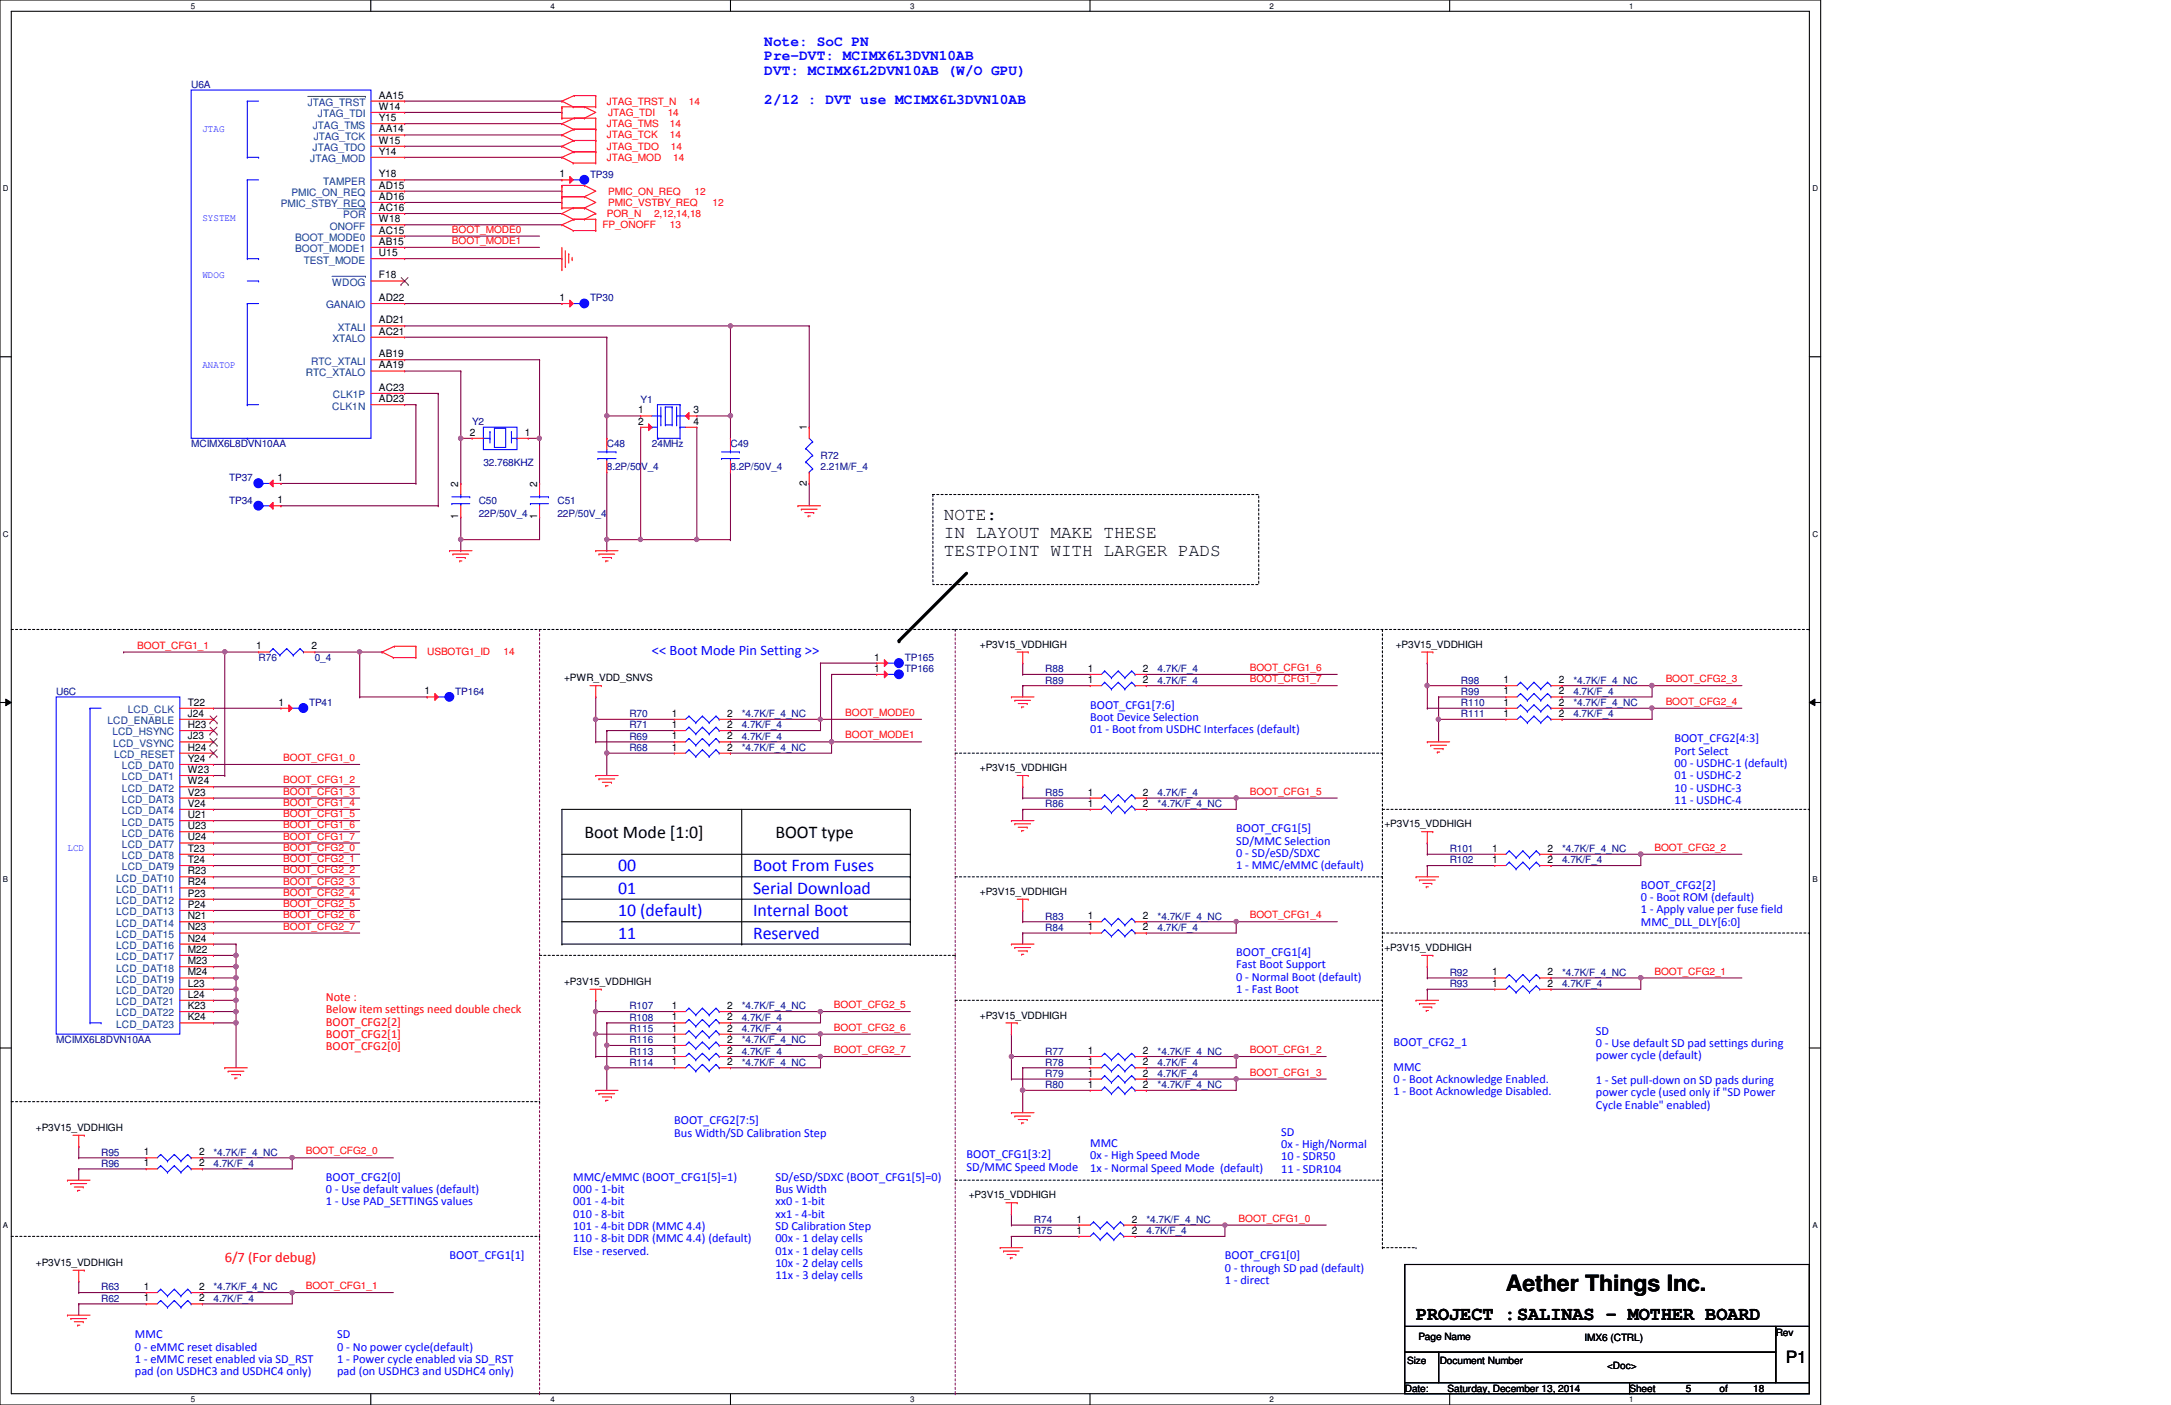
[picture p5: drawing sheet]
<svg xmlns="http://www.w3.org/2000/svg" width="432mm" height="279mm" viewBox="0 0 432 279" stroke-linecap="round" stroke-linejoin="round" font-family="sans-serif">
<defs><g id="words">
<text font-size="4.4" x="299.5" y="256.7">Aether Things Inc.</text>
<text font-size="3.8" x="281.6" y="262.5">PROJECT :SALINAS - MOTHER BOARD</text>
<g font-size="3.6">
<text x="187.7" y="103.4">NOTE:</text>
<text x="187.7" y="106.9">IN LAYOUT MAKE THESE</text>
<text x="187.7" y="110.5">TESTPOINT WITH LARGER PADS</text>
<text x="116.2" y="166.6">Boot Mode [1:0]</text>
<text x="154.2" y="166.6">BOOT type</text>
</g>
<g font-size="3.6" fill="#00f">
<text x="122.9" y="173.3">00</text>
<text x="149.8" y="173.3">Boot From Fuses</text>
<text x="122.9" y="177.8">01</text>
<text x="149.8" y="177.8">Serial Download</text>
<text x="122.9" y="182.2">10 (default)</text>
<text x="149.8" y="182.2">Internal Boot</text>
<text x="122.9" y="186.7">11</text>
<text x="149.8" y="186.7">Reserved</text>
</g>
<text font-size="3.3" x="355.2" y="271">P1</text>
<g font-size="2.9" fill="#00f">
<text x="152" y="9.1">Note: SoC PN</text>
<text x="152" y="12">Pre-DVT: MCIMX6L3DVN10AB</text>
<text x="152" y="14.9">DVT: MCIMX6L2DVN10AB (W/O GPU)</text>
<text x="152" y="20.7">2/12 : DVT use MCIMX6L3DVN10AB</text>
<text x="129.7" y="130.2">&lt;&lt; Boot Mode Pin Setting &gt;&gt;</text>
</g>
<text font-size="2.9" fill="#f00" x="44.7" y="250.9">6/7 (For debug)</text>
<g font-size="2.5" fill="#00f">
<text x="216.8" y="140.9">BOOT_CFG1[7:6]</text>
<text x="216.8" y="143.4">Boot Device Selection</text>
<text x="216.8" y="145.8">01 - Boot from USDHC Interfaces (default)</text>
<text x="333" y="147.6">BOOT_CFG2[4:3]</text>
<text x="333" y="150.1">Port Select</text>
<text x="333" y="152.5">00 - USDHC-1 (default)</text>
<text x="333" y="155">01 - USDHC-2</text>
<text x="333" y="157.4">10 - USDHC-3</text>
<text x="333" y="159.9">11 - USDHC-4</text>
<text x="245.9" y="165.5">BOOT_CFG1[5]</text>
<text x="245.9" y="168">SD/MMC Selection</text>
<text x="245.9" y="170.4">0 - SD/eSD/SDXC</text>
<text x="245.9" y="172.9">1 - MMC/eMMC (default)</text>
<text x="326.3" y="176.7">BOOT_CFG2[2]</text>
<text x="326.3" y="179.2">0 - Boot ROM (default)</text>
<text x="326.3" y="181.6">1 - Apply value per fuse field</text>
<text x="326.3" y="184.1">MMC_DLL_DLY[6:0]</text>
<text x="245.9" y="190.1">BOOT_CFG1[4]</text>
<text x="245.9" y="192.5">Fast Boot Support</text>
<text x="245.9" y="195">0 - Normal Boot (default)</text>
<text x="245.9" y="197.4">1 - Fast Boot</text>
<text x="277.2" y="208">BOOT_CFG2_1</text>
<text x="317.4" y="205.7">SD</text>
<text x="317.4" y="208.2">0 - Use default SD pad settings during</text>
<text x="277.2" y="212.9">MMC</text>
<text x="277.2" y="215.3">0 - Boot Acknowledge Enabled.</text>
<text x="317.4" y="210.7">power cycle (default)</text>
<text x="317.4" y="215.6">1 - Set pull-down on SD pads during</text>
<text x="277.2" y="217.8">1 - Boot Acknowledge Disabled.</text>
<text x="317.4" y="218">power cycle (used only if &quot;SD Power</text>
<text x="317.4" y="220.5">Cycle Enable&quot; enabled)</text>
<text x="134.1" y="223.6">BOOT_CFG2[7:5]</text>
<text x="134.1" y="226.1">Bus Width/SD Calibration Step</text>
<text x="254.8" y="225.8">SD</text>
<text x="192.2" y="230.3">BOOT_CFG1[3:2]</text>
<text x="192.2" y="232.8">SD/MMC Speed Mode</text>
<text x="216.8" y="228.1">MMC</text>
<text x="216.8" y="230.5">0x - High Speed Mode</text>
<text x="216.8" y="233">1x - Normal Speed Mode (default)</text>
<text x="254.8" y="228.3">0x - High/Normal</text>
<text x="254.8" y="230.8">10 - SDR50</text>
<text x="254.8" y="233.2">11 - SDR104</text>
<text x="64.8" y="234.8">BOOT_CFG2[0]</text>
<text x="64.8" y="237.2">0 - Use default values (default)</text>
<text x="64.8" y="239.7">1 - Use PAD_SETTINGS values</text>
<text x="114" y="234.8">MMC/eMMC (BOOT_CFG1[5]=1)</text>
<text x="114" y="237.2">000 - 1-bit</text>
<text x="114" y="239.7">001 - 4-bit</text>
<text x="154.2" y="234.8">SD/eSD/SDXC (BOOT_CFG1[5]=0)</text>
<text x="154.2" y="237.2">Bus Width</text>
<text x="154.2" y="239.7">xx0 - 1-bit</text>
<text x="114" y="242.1">010 - 8-bit</text>
<text x="114" y="244.6">101 - 4-bit DDR (MMC 4.4)</text>
<text x="154.2" y="242.1">xx1 - 4-bit</text>
<text x="154.2" y="244.6">SD Calibration Step</text>
<text x="89.4" y="250.4">BOOT_CFG1[1]</text>
<text x="114" y="247.1">110 - 8-bit DDR (MMC 4.4) (default)</text>
<text x="114" y="249.5">Else - reserved.</text>
<text x="154.2" y="247.1">00x - 1 delay cells</text>
<text x="154.2" y="249.5">01x - 1 delay cells</text>
<text x="154.2" y="252">10x - 2 delay cells</text>
<text x="243.6" y="250.4">BOOT_CFG1[0]</text>
<text x="154.2" y="254.4">11x - 3 delay cells</text>
<text x="243.6" y="252.9">0 - through SD pad (default)</text>
<text x="243.6" y="255.4">1 - direct</text>
<text x="26.8" y="266.1">MMC</text>
<text x="26.8" y="268.6">0 - eMMC reset disabled</text>
<text x="67.1" y="266.1">SD</text>
<text x="67.1" y="268.6">0 - No power cycle(default)</text>
<text x="26.8" y="271">1 - eMMC reset enabled via SD_RST</text>
<text x="26.8" y="273.5">pad (on USDHC3 and USDHC4 only)</text>
<text x="67.1" y="271">1 - Power cycle enabled via SD_RST</text>
<text x="67.1" y="273.5">pad (on USDHC3 and USDHC4 only)</text>
</g>
<g font-size="2.5" fill="#f00">
<text x="64.8" y="199.1">Note :</text>
<text x="64.8" y="201.5">Below item settings need double check</text>
<text x="64.8" y="204">BOOT_CFG2[2]</text>
<text x="64.8" y="206.4">BOOT_CFG2[1]</text>
<text x="64.8" y="208.9">BOOT_CFG2[0]</text>
</g>
<g font-size="2" fill="#000080">
<text x="38" y="17.5">U6A</text>
<text x="117.3" y="35.3">TP39</text>
<text x="117.3" y="59.9">TP30</text>
<text x="127.4" y="80.1">Y1</text>
<text x="38" y="89">MCIMX6L8DVN10AA</text>
<text x="93.9" y="84.5">Y2</text>
<text x="120.7" y="89">C48</text>
<text x="129.7" y="89">24MHz</text>
<text x="145.3" y="89">C49</text>
<text x="45.6" y="95.7">TP37</text>
<text x="96.1" y="92.6">32.768KHZ</text>
<text x="120.7" y="93.5">8.2P/50V_4</text>
<text x="145.3" y="93.5">8.2P/50V_4</text>
<text x="163.2" y="91.2">R72</text>
<text x="163.2" y="93.5">2.21M/F_4</text>
<text x="45.6" y="100.2">TP34</text>
<text x="95.2" y="100.2">C50</text>
<text x="110.9" y="100.2">C51</text>
<text x="95.2" y="102.9">22P/50V_4</text>
<text x="110.9" y="102.9">22P/50V_4</text>
<text x="51.4" y="131.5">R76</text>
<text x="62.6" y="131.5">0_4</text>
<text x="180" y="131.5">TP165</text>
<text x="180" y="133.7">TP166</text>
<text x="207.9" y="135.9">R89</text>
<text x="207.9" y="133.7">R88</text>
<text x="230.3" y="135.9">4.7K/F_4</text>
<text x="230.3" y="133.7">4.7K/F_4</text>
<text x="290.6" y="135.9">R98</text>
<text x="312.9" y="135.9">*4.7K/F_4_NC</text>
<text x="11.2" y="138.2">U6C</text>
<text x="61.5" y="140.4">TP41</text>
<text x="90.6" y="138.2">TP164</text>
<text x="125.2" y="142.7">R70</text>
<text x="147.5" y="142.7">*4.7K/F_4_NC</text>
<text x="290.6" y="138.2">R99</text>
<text x="290.6" y="140.4">R110</text>
<text x="290.6" y="142.7">R111</text>
<text x="312.9" y="140.4">*4.7K/F_4_NC</text>
<text x="312.9" y="142.7">4.7K/F_4</text>
<text x="312.9" y="138.2">4.7K/F_4</text>
<text x="125.2" y="149.4">R68</text>
<text x="125.2" y="144.9">R71</text>
<text x="125.2" y="147.1">R69</text>
<text x="147.5" y="149.4">*4.7K/F_4_NC</text>
<text x="147.5" y="144.9">4.7K/F_4</text>
<text x="147.5" y="147.1">4.7K/F_4</text>
<text x="207.9" y="160.5">R86</text>
<text x="207.9" y="158.3">R85</text>
<text x="230.3" y="160.5">*4.7K/F_4_NC</text>
<text x="230.3" y="158.3">4.7K/F_4</text>
<text x="288.3" y="169.5">R101</text>
<text x="288.3" y="171.7">R102</text>
<text x="310.7" y="169.5">*4.7K/F_4_NC</text>
<text x="310.7" y="171.7">4.7K/F_4</text>
<text x="207.9" y="185.1">R84</text>
<text x="207.9" y="182.9">R83</text>
<text x="230.3" y="185.1">4.7K/F_4</text>
<text x="230.3" y="182.9">*4.7K/F_4_NC</text>
<text x="288.3" y="196.3">R93</text>
<text x="288.3" y="194.1">R92</text>
<text x="310.7" y="196.3">4.7K/F_4</text>
<text x="310.7" y="194.1">*4.7K/F_4_NC</text>
<text x="125.2" y="200.7">R107</text>
<text x="125.2" y="203">R108</text>
<text x="147.5" y="200.7">*4.7K/F_4_NC</text>
<text x="147.5" y="203">4.7K/F_4</text>
<text x="11.2" y="207.5">MCIMX6L8DVN10AA</text>
<text x="125.2" y="209.7">R113</text>
<text x="125.2" y="207.5">R116</text>
<text x="125.2" y="205.2">R115</text>
<text x="147.5" y="209.7">4.7K/F_4</text>
<text x="147.5" y="207.5">*4.7K/F_4_NC</text>
<text x="147.5" y="205.2">4.7K/F_4</text>
<text x="207.9" y="209.7">R77</text>
<text x="230.3" y="209.7">*4.7K/F_4_NC</text>
<text x="125.2" y="211.9">R114</text>
<text x="147.5" y="211.9">*4.7K/F_4_NC</text>
<text x="207.9" y="211.9">R78</text>
<text x="207.9" y="214.2">R79</text>
<text x="230.3" y="211.9">4.7K/F_4</text>
<text x="230.3" y="214.2">4.7K/F_4</text>
<text x="207.9" y="216.4">R80</text>
<text x="230.3" y="216.4">*4.7K/F_4_NC</text>
<text x="20.1" y="232.1">R96</text>
<text x="20.1" y="229.8">R95</text>
<text x="42.5" y="232.1">4.7K/F_4</text>
<text x="42.5" y="229.8">*4.7K/F_4_NC</text>
<text x="205.7" y="243.2">R74</text>
<text x="205.7" y="245.4">R75</text>
<text x="228" y="243.2">*4.7K/F_4_NC</text>
<text x="228" y="245.4">4.7K/F_4</text>
<text x="20.1" y="256.6">R63</text>
<text x="42.5" y="256.6">*4.7K/F_4_NC</text>
<text x="20.1" y="258.9">R62</text>
<text x="42.5" y="258.9">4.7K/F_4</text>
</g>
<g font-size="2" fill="#004080">
<text x="61.2" y="21.1">JTAG_TRST</text>
<text x="63.2" y="23.3">JTAG_TDI</text>
<text x="62.2" y="25.6">JTAG_TMS</text>
<text x="62.4" y="27.8">JTAG_TCK</text>
<text x="61.7" y="32.3">JTAG_MOD</text>
<text x="62.2" y="30.1">JTAG_TDO</text>
<text x="55.8" y="41.2">PMIC_STBY_REQ</text>
<text x="58" y="39">PMIC_ON_REQ</text>
<text x="64.3" y="36.7">TAMPER</text>
<text x="58.7" y="47.9">BOOT_MODE0</text>
<text x="65.6" y="45.7">ONOFF</text>
<text x="68.3" y="43.4">POR</text>
<text x="58.7" y="50.2">BOOT_MODE1</text>
<text x="60.4" y="52.4">TEST_MODE</text>
<text x="66" y="56.9">WDOG</text>
<text x="64.9" y="61.3">GANAIO</text>
<text x="67.2" y="65.8">XTALI</text>
<text x="66.1" y="68">XTALO</text>
<text x="60.8" y="74.8">RTC_XTALO</text>
<text x="61.9" y="72.5">RTC_XTALI</text>
<text x="66.1" y="81.4">CLK1N</text>
<text x="66.2" y="79.2">CLK1P</text>
<text x="25.4" y="141.8">LCD_CLK</text>
<text x="21.4" y="144">LCD_ENABLE</text>
<text x="22.4" y="146.3">LCD_HSYNC</text>
<text x="22.5" y="148.5">LCD_VSYNC</text>
<text x="22.7" y="150.7">LCD_RESET</text>
<text x="24.3" y="153">LCD_DAT0</text>
<text x="24.3" y="155.2">LCD_DAT1</text>
<text x="24.3" y="157.4">LCD_DAT2</text>
<text x="24.3" y="159.7">LCD_DAT3</text>
<text x="24.3" y="161.9">LCD_DAT4</text>
<text x="24.3" y="164.2">LCD_DAT5</text>
<text x="24.3" y="166.4">LCD_DAT6</text>
<text x="24.3" y="168.6">LCD_DAT7</text>
<text x="24.3" y="170.9">LCD_DAT8</text>
<text x="24.3" y="173.1">LCD_DAT9</text>
<text x="23.1" y="175.3">LCD_DAT10</text>
<text x="23.1" y="177.5">LCD_DAT11</text>
<text x="23.1" y="179.8">LCD_DAT12</text>
<text x="23.1" y="182">LCD_DAT13</text>
<text x="23.1" y="184.3">LCD_DAT14</text>
<text x="23.1" y="186.5">LCD_DAT15</text>
<text x="23.1" y="188.7">LCD_DAT16</text>
<text x="23.1" y="191">LCD_DAT17</text>
<text x="23.1" y="193.2">LCD_DAT18</text>
<text x="23.1" y="195.5">LCD_DAT19</text>
<text x="23.1" y="197.7">LCD_DAT20</text>
<text x="23.1" y="199.9">LCD_DAT21</text>
<text x="23.1" y="202.1">LCD_DAT22</text>
<text x="23.1" y="204.4">LCD_DAT23</text>
</g>
<g font-size="2">
<text x="75.4" y="19.6">AA15</text>
<text x="75.4" y="21.8">W14</text>
<text x="75.4" y="26.3">AA14</text>
<text x="75.4" y="24.1">Y15</text>
<text x="75.4" y="28.6">W15</text>
<text x="75.4" y="30.8">Y14</text>
<text x="75.4" y="35.3">Y18</text>
<text x="111.3" y="35.3">1</text>
<text x="75.4" y="37.5">AD15</text>
<text x="75.4" y="39.8">AD16</text>
<text x="75.4" y="42">AC16</text>
<text x="75.4" y="44.2">W18</text>
<text x="75.4" y="46.4">AC15</text>
<text x="75.4" y="48.7">AB15</text>
<text x="75.4" y="50.9">U15</text>
<text x="75.4" y="55.4">F18</text>
<text x="75.4" y="59.9">AD22</text>
<text x="111.3" y="59.9">1</text>
<text x="75.4" y="64.3">AD21</text>
<text x="75.4" y="66.5">AC21</text>
<text x="75.4" y="71">AB19</text>
<text x="75.4" y="73.3">AA19</text>
<text x="75.4" y="77.7">AC23</text>
<text x="75.4" y="80">AD23</text>
<text x="127" y="82.2">1</text>
<text x="137.9" y="82.2">3</text>
<text x="93.4" y="86.7">2</text>
<text x="104.4" y="86.7">1</text>
<text x="127" y="84.5">2</text>
<text x="137.9" y="84.5">4</text>
<text x="160.4" y="85.6" transform="rotate(-90 160.4 85.6)">1</text>
<text x="55.2" y="95.6">1</text>
<text x="55.2" y="100.1">1</text>
<text x="91.1" y="96.8" transform="rotate(-90 91.1 96.8)">2</text>
<text x="106.8" y="96.8" transform="rotate(-90 106.8 96.8)">2</text>
<text x="160.4" y="96.6" transform="rotate(-90 160.4 96.6)">2</text>
<text x="91.1" y="103.3" transform="rotate(-90 91.1 103.3)">1</text>
<text x="106.8" y="103.3" transform="rotate(-90 106.8 103.3)">1</text>
<text x="50.9" y="129.2">1</text>
<text x="61.9" y="129.2">2</text>
<text x="173.9" y="131.4">1</text>
<text x="194.9" y="128.8">+P3V15_VDDHIGH</text>
<text x="277.6" y="128.8">+P3V15_VDDHIGH</text>
<text x="112.2" y="135.5">+PWR_VDD_SNVS</text>
<text x="173.9" y="133.6">1</text>
<text x="216.4" y="135.8">1</text>
<text x="216.4" y="133.6">1</text>
<text x="227.3" y="135.8">2</text>
<text x="227.3" y="133.6">2</text>
<text x="299" y="135.8">1</text>
<text x="310" y="135.8">2</text>
<text x="37.3" y="140.3">T22</text>
<text x="37.3" y="142.5">J24</text>
<text x="55.4" y="140.3">1</text>
<text x="84.5" y="138.1">1</text>
<text x="133.6" y="142.5">1</text>
<text x="144.6" y="142.5">2</text>
<text x="299" y="138.1">1</text>
<text x="299" y="140.3">1</text>
<text x="299" y="142.5">1</text>
<text x="310" y="138.1">2</text>
<text x="310" y="140.3">2</text>
<text x="310" y="142.5">2</text>
<text x="37.3" y="144.8">H23</text>
<text x="37.3" y="147">J23</text>
<text x="37.3" y="149.3">H24</text>
<text x="133.6" y="149.3">1</text>
<text x="133.6" y="144.8">1</text>
<text x="133.6" y="147">1</text>
<text x="144.6" y="149.3">2</text>
<text x="144.6" y="144.8">2</text>
<text x="144.6" y="147">2</text>
<text x="37.3" y="151.5">Y24</text>
<text x="37.3" y="153.7">W23</text>
<text x="37.3" y="156">W24</text>
<text x="194.9" y="153.4">+P3V15_VDDHIGH</text>
<text x="37.3" y="158.2">V23</text>
<text x="37.3" y="160.4">V24</text>
<text x="216.4" y="160.4">1</text>
<text x="216.4" y="158.2">1</text>
<text x="227.3" y="160.4">2</text>
<text x="227.3" y="158.2">2</text>
<text x="37.3" y="162.7">U21</text>
<text x="37.3" y="164.9">U23</text>
<text x="37.3" y="167.1">U24</text>
<text x="275.4" y="164.5">+P3V15_VDDHIGH</text>
<text x="37.3" y="169.4">T23</text>
<text x="37.3" y="171.6">T24</text>
<text x="37.3" y="173.9">R23</text>
<text x="296.8" y="169.4">1</text>
<text x="296.8" y="171.6">1</text>
<text x="307.8" y="169.4">2</text>
<text x="307.8" y="171.6">2</text>
<text x="37.3" y="176.1">R24</text>
<text x="37.3" y="178.3">P23</text>
<text x="194.9" y="178">+P3V15_VDDHIGH</text>
<text x="37.3" y="180.6">P24</text>
<text x="37.3" y="182.8">N21</text>
<text x="37.3" y="185">N23</text>
<text x="216.4" y="185">1</text>
<text x="216.4" y="182.8">1</text>
<text x="227.3" y="185">2</text>
<text x="227.3" y="182.8">2</text>
<text x="37.3" y="187.2">N24</text>
<text x="37.3" y="189.5">M22</text>
<text x="37.3" y="191.7">M23</text>
<text x="275.4" y="189.1">+P3V15_VDDHIGH</text>
<text x="37.3" y="194">M24</text>
<text x="37.3" y="196.2">L23</text>
<text x="112.2" y="195.8">+P3V15_VDDHIGH</text>
<text x="296.8" y="196.2">1</text>
<text x="296.8" y="194">1</text>
<text x="307.8" y="196.2">2</text>
<text x="307.8" y="194">2</text>
<text x="37.3" y="198.4">L24</text>
<text x="37.3" y="200.7">K23</text>
<text x="37.3" y="202.9">K24</text>
<text x="133.6" y="200.7">1</text>
<text x="133.6" y="202.9">1</text>
<text x="144.6" y="200.7">2</text>
<text x="144.6" y="202.9">2</text>
<text x="194.9" y="202.6">+P3V15_VDDHIGH</text>
<text x="133.6" y="209.6">1</text>
<text x="133.6" y="207.4">1</text>
<text x="133.6" y="205.1">1</text>
<text x="144.6" y="209.6">2</text>
<text x="144.6" y="207.4">2</text>
<text x="144.6" y="205.1">2</text>
<text x="216.4" y="209.6">1</text>
<text x="227.3" y="209.6">2</text>
<text x="133.6" y="211.8">1</text>
<text x="144.6" y="211.8">2</text>
<text x="216.4" y="211.8">1</text>
<text x="216.4" y="214.1">1</text>
<text x="227.3" y="211.8">2</text>
<text x="227.3" y="214.1">2</text>
<text x="216.4" y="216.3">1</text>
<text x="227.3" y="216.3">2</text>
<text x="7.2" y="224.9">+P3V15_VDDHIGH</text>
<text x="28.6" y="231.9">1</text>
<text x="28.6" y="229.7">1</text>
<text x="39.6" y="231.9">2</text>
<text x="39.6" y="229.7">2</text>
<text x="192.7" y="238.3">+P3V15_VDDHIGH</text>
<text x="214.1" y="243.1">1</text>
<text x="214.1" y="245.4">1</text>
<text x="225.1" y="243.1">2</text>
<text x="225.1" y="245.4">2</text>
<text x="7.2" y="251.7">+P3V15_VDDHIGH</text>
<text x="28.6" y="256.5">1</text>
<text x="39.6" y="256.5">2</text>
<text x="28.6" y="258.8">1</text>
<text x="39.6" y="258.8">2</text>
<text x="282.1" y="266.5">Page Name</text>
<text x="315.2" y="266.7">IMX6 (CTRL)</text>
<text x="353.2" y="265.6">Rev</text>
<text x="279.9" y="271.2">Size</text>
<text x="286.3" y="271.2">Document Number</text>
<text x="319.7" y="272.3">&lt;Doc&gt;</text>
<text x="279.4" y="276.8">Date:</text>
<text x="287.9" y="276.8">Saturday, December 13, 2014</text>
<text x="324.1" y="276.8">Sheet</text>
<text x="335.3" y="276.8">5</text>
<text x="342" y="276.8">of</text>
<text x="348.7" y="276.8">18</text>
</g>
<g font-size="2" fill="#f00">
<text x="120.7" y="20.8">JTAG_TRST_N</text>
<text x="120.9" y="23.1">JTAG_TDI</text>
<text x="132.8" y="23.1">14</text>
<text x="137" y="20.8">14</text>
<text x="120.7" y="25.3">JTAG_TMS</text>
<text x="120.7" y="27.5">JTAG_TCK</text>
<text x="120.7" y="29.8">JTAG_TDO</text>
<text x="133.2" y="25.3">14</text>
<text x="133.2" y="27.5">14</text>
<text x="133.4" y="29.8">14</text>
<text x="120.7" y="32">JTAG_MOD</text>
<text x="133.9" y="32">14</text>
<text x="120.9" y="40.9">PMIC_VSTBY_REQ</text>
<text x="120.9" y="38.7">PMIC_ON_REQ</text>
<text x="138.1" y="38.7">12</text>
<text x="141.7" y="40.9">12</text>
<text x="89.9" y="46.3">BOOT_MODE0</text>
<text x="119.8" y="45.4">FP_ONOFF</text>
<text x="120.7" y="43.2">POR_N</text>
<text x="130.1" y="43.2">2,12,14,18</text>
<text x="133.2" y="45.4">13</text>
<text x="89.9" y="48.5">BOOT_MODE1</text>
<text x="27.3" y="129">BOOT_CFG1_1</text>
<text x="85" y="130.3">USBOTG1_ID</text>
<text x="100.2" y="130.3">14</text>
<text x="248.6" y="135.7">BOOT_CFG1_7</text>
<text x="248.6" y="133.4">BOOT_CFG1_6</text>
<text x="331.3" y="135.7">BOOT_CFG2_3</text>
<text x="168.1" y="142.4">BOOT_MODE0</text>
<text x="331.3" y="140.2">BOOT_CFG2_4</text>
<text x="168.1" y="146.9">BOOT_MODE1</text>
<text x="56.3" y="155.8">BOOT_CFG1_2</text>
<text x="56.3" y="151.3">BOOT_CFG1_0</text>
<text x="56.3" y="160.3">BOOT_CFG1_4</text>
<text x="56.3" y="158">BOOT_CFG1_3</text>
<text x="248.6" y="158">BOOT_CFG1_5</text>
<text x="56.3" y="162.5">BOOT_CFG1_5</text>
<text x="56.3" y="164.7">BOOT_CFG1_6</text>
<text x="56.3" y="167">BOOT_CFG1_7</text>
<text x="56.3" y="173.7">BOOT_CFG2_2</text>
<text x="56.3" y="171.4">BOOT_CFG2_1</text>
<text x="56.3" y="169.2">BOOT_CFG2_0</text>
<text x="329.1" y="169.2">BOOT_CFG2_2</text>
<text x="56.3" y="175.9">BOOT_CFG2_3</text>
<text x="56.3" y="178.1">BOOT_CFG2_4</text>
<text x="56.3" y="180.4">BOOT_CFG2_5</text>
<text x="56.3" y="182.6">BOOT_CFG2_6</text>
<text x="56.3" y="184.9">BOOT_CFG2_7</text>
<text x="248.6" y="182.6">BOOT_CFG1_4</text>
<text x="329.1" y="193.8">BOOT_CFG2_1</text>
<text x="165.9" y="200.5">BOOT_CFG2_5</text>
<text x="165.9" y="205">BOOT_CFG2_6</text>
<text x="165.9" y="209.4">BOOT_CFG2_7</text>
<text x="248.6" y="209.4">BOOT_CFG1_2</text>
<text x="248.6" y="213.9">BOOT_CFG1_3</text>
<text x="60.8" y="229.6">BOOT_CFG2_0</text>
<text x="246.3" y="243">BOOT_CFG1_0</text>
<text x="60.8" y="256.4">BOOT_CFG1_1</text>
</g>
<g font-size="2" fill="#00f">
<text x="40.3" y="26.2">JTAG</text>
<text x="40.3" y="44">SYSTEM</text>
<text x="40.3" y="55.2">WDOG</text>
<text x="40.3" y="73.1">ANATOP</text>
<text x="13.4" y="169.2">LCD</text>
</g>
<g font-size="1.6">
<text x="38" y="1.7">5</text>
<text x="109.5" y="1.7">4</text>
<text x="181" y="1.7">3</text>
<text x="252.5" y="1.7">2</text>
<text x="324.1" y="1.7">1</text>
<text x=".6" y="38">D</text>
<text x="360.5" y="38">D</text>
<text x=".6" y="106.7">C</text>
<text x="360.5" y="106.7">C</text>
<text x=".6" y="175.5">B</text>
<text x="360.5" y="175.5">B</text>
<text x=".6" y="244.2">A</text>
<text x="360.5" y="244.2">A</text>
<text x="38" y="278.8">5</text>
<text x="109.5" y="278.8">4</text>
<text x="181" y="278.8">3</text>
<text x="252.5" y="278.8">2</text>
<text x="324.1" y="278.8">1</text>
</g>
</g></defs>
<path d="M0 0h362.1v279.4h-362.1zM2.2 2.2h357.7v275h-357.7z" fill="none" stroke="#000" stroke-width=".21"/>
<g fill="#fff">
<path d="M38 .3h.9v1.7h-.9z"/>
<path d="M38 277.4h.9v1.8h-.9z"/>
</g>
<path d="M73.7 0v2.2M73.7 277.2v2.2" fill="none" stroke="#000" stroke-width=".21"/>
<g fill="#fff">
<path d="M109.5 .3h.9v1.7h-.9z"/>
<path d="M109.5 277.4h.9v1.8h-.9z"/>
</g>
<path d="M145.3 0v2.2M145.3 277.2v2.2" fill="none" stroke="#000" stroke-width=".21"/>
<g fill="#fff">
<path d="M181 .3h.9v1.7h-.9z"/>
<path d="M181 277.4h.9v1.8h-.9z"/>
</g>
<path d="M216.8 0v2.2M216.8 277.2v2.2" fill="none" stroke="#000" stroke-width=".21"/>
<g fill="#fff">
<path d="M252.5 .3h.9v1.7h-.9z"/>
<path d="M252.5 277.4h.9v1.8h-.9z"/>
</g>
<path d="M288.3 0v2.2M288.3 277.2v2.2" fill="none" stroke="#000" stroke-width=".21"/>
<g fill="#fff">
<path d="M324.1 .3h.9v1.7h-.9z"/>
<path d="M324.1 277.4h.9v1.8h-.9z"/>
<path d="M.6 36.6h1.1v1.8h-1.1z"/>
<path d="M360.5 36.6h1.1v1.8h-1.1z"/>
<path d="M.6 105.3h1.1v1.8h-1.1z"/>
<path d="M360.5 105.3h1.1v1.8h-1.1z"/>
</g>
<path d="M0 71h2.2M359.9 71h2.2" fill="none" stroke="#000" stroke-width=".21"/>
<g fill="#fff">
<path d="M.6 174h1.1v1.8h-1.1z"/>
<path d="M360.5 174h1v1.8h-1z"/>
</g>
<path d="M0 139.7h2.2M359.9 139.7h2.2" fill="none" stroke="#000" stroke-width=".21"/>
<path d="M1.1 139l1.1 .7-1.1 .6zM359.9 139.7l1.1-.7v1.3z" fill="#000"/>
<path d="M1.1 139l1.1 .7-1.1 .6zM359.9 139.7l1.1-.7v1.3z" fill="none" stroke="#000" stroke-width=".2"/>
<g fill="#fff">
<path d="M.6 242.7h1.1v1.8h-1.1z"/>
<path d="M360.5 242.7h1v1.8h-1z"/>
</g>
<g fill="none" stroke="#000" stroke-width=".21">
<path d="M111.8 178.8h69.3M111.8 174.4h69.3M111.8 169.9h69.3M147.5 161v26.7M181.1 178.8h.1M181.1 161h.1M181.1 174.4h.1M181.1 169.9h.1M181.1 161h-69.3v26.7M181.1 161v26.7M111.8 187.7h.1M111.8 183.3h69.3"/>
<path d="M111.8 187.7h69.3M147.5 187.7h.1M181.1 183.3h.1M181.1 187.7h.1M0 208.4h2.2M359.9 208.4h2.2"/>
</g>
<g fill="none" stroke="#000" stroke-width=".21" stroke-dasharray=".4 .4">
<path d="M185.5 98.3h64.9v17.9h-64.9zM2.2 125.2h187.8M190 125.2h169.9M190 125.2h.1M275 125.2v122.9M359.9 125.2h.1M190 149.8h85M275 149.8h.1M190 174.4h85M275 174.4h.1M275 161h84.9M359.9 161h.1"/>
<path d="M107.3 190h82.7M190 190h.1M190 198.9h85M275 198.9h.1M275 185.5h84.9M359.9 185.5h.1M2.2 219.1h105.1M107.3 219.1h.1M190 234.7h85M275 234.7h.1M2.2 245.9h105.1M107.3 245.9h.1"/>
<path d="M275 248.1h.1M275 248.1h6.6M281.6 248.1h.1"/>
</g>
<path d="M107.3 125.2v152M190 125.2v152M107.3 277.2h.1M190 277.2h.1" fill="none" stroke="#800080" stroke-width=".21" stroke-dasharray=".4 .4"/>
<path d="M192.2 114l-13.4 13.4" fill="none" stroke="#000" stroke-width=".63"/>
<circle cx="178.8" cy="127.4" r=".32" fill="#000"/>
<g fill="none" stroke="#800040" stroke-width=".21">
<path d="M80.5 71.5h26.8M80.5 73.8h11.2M80.5 67.1h40.2M91.7 73.8h.1M91.7 73.8v13.4M107.3 71.5h.1M120.7 67.1h.1M120.7 67.1v15.6M91.7 87.2h.1M120.7 82.7h.1M91.7 107.3h.1M91.7 102.8v4.5"/>
<path d="M107.3 102.8h.1M107.3 102.8v4.5"/>
</g>
<circle cx="120.7" cy="82.7" r=".43" fill="#f0f"/>
<circle cx="120.7" cy="82.7" r=".43" fill="none" stroke="#f0f" stroke-width=".21"/>
<path d="M80.5 64.8h64.8M145.3 64.8h.1M120.7 82.7h6.7M127.4 82.7h.1" fill="none" stroke="#800040" stroke-width=".21"/>
<circle cx="145.3" cy="64.8" r=".43" fill="#f0f"/>
<circle cx="145.3" cy="64.8" r=".43" fill="none" stroke="#f0f" stroke-width=".21"/>
<path d="M145.3 64.8v17.9M145.3 82.7h.1" fill="none" stroke="#800040" stroke-width=".21"/>
<circle cx="145.3" cy="82.7" r=".43" fill="#f0f"/>
<circle cx="145.3" cy="82.7" r=".43" fill="none" stroke="#f0f" stroke-width=".21"/>
<path d="M120.7 87.2h.1M120.7 82.7v4.5M120.7 93.9v13.4M138.6 82.7h6.7M145.3 82.7h.1M145.3 87.2h.1M145.3 82.7v4.5M120.7 107.3h.1" fill="none" stroke="#800040" stroke-width=".21"/>
<circle cx="120.7" cy="107.3" r=".43" fill="#f0f"/>
<circle cx="120.7" cy="107.3" r=".43" fill="none" stroke="#f0f" stroke-width=".21"/>
<path d="M127.4 85v22.3M145.3 93.9v13.4M120.7 109.5h.1M127.4 107.3h.1M138.6 107.3h.1M138.6 107.3h-17.9v2.2M145.3 107.3h.1" fill="none" stroke="#800040" stroke-width=".21"/>
<circle cx="127.4" cy="107.3" r=".43" fill="#f0f"/>
<circle cx="127.4" cy="107.3" r=".43" fill="none" stroke="#f0f" stroke-width=".21"/>
<circle cx="138.6" cy="107.3" r=".43" fill="#f0f"/>
<circle cx="138.6" cy="107.3" r=".43" fill="none" stroke="#f0f" stroke-width=".21"/>
<path d="M138.6 85v22.3M91.7 107.3h.1M91.7 107.3h15.6M138.6 107.3h.1M138.6 107.3h6.7M145.3 107.3h.1" fill="none" stroke="#800040" stroke-width=".21"/>
<circle cx="91.6" cy="107.3" r=".44" fill="#f0f"/>
<circle cx="91.6" cy="107.3" r=".44" fill="none" stroke="#f0f" stroke-width=".21"/>
<path d="M91.7 87.2h.1M91.7 87.2h2.2M91.7 109.5h.1M91.7 107.3v2.2" fill="none" stroke="#800040" stroke-width=".21"/>
<circle cx="91.6" cy="87.2" r=".44" fill="#f0f"/>
<circle cx="91.6" cy="87.2" r=".44" fill="none" stroke="#f0f" stroke-width=".21"/>
<path d="M107.3 71.5v15.7M91.7 96.1h.1M91.7 87.2v8.9M105.1 87.2h2.2M107.3 87.2h.1" fill="none" stroke="#800040" stroke-width=".21"/>
<circle cx="107.3" cy="87.2" r=".43" fill="#f0f"/>
<circle cx="107.3" cy="87.2" r=".43" fill="none" stroke="#f0f" stroke-width=".21"/>
<g fill="none" stroke="#800040" stroke-width=".21">
<path d="M80.5 20.1h31.3M80.5 22.4h31.3M80.5 24.6h31.3M80.5 26.8h31.3M80.5 29.1h31.3M80.5 31.3h31.3M80.5 35.8h31.3M111.8 20.1h.1M111.8 22.4h.1M111.8 24.6h.1M111.8 26.8h.1M111.8 29.1h.1"/>
<path d="M111.8 31.3h.1M111.8 35.8h.1M80.5 42.5h.1M80.5 44.7h.1M80.5 46.9h.1M80.5 49.2h.1M80.5 42.5h31.3M80.5 44.7h31.3M80.5 40.3h31.3M80.5 51.4h31.3M80.5 46.9h26.8M80.5 49.2h26.8"/>
<path d="M111.8 40.3h.1M111.8 51.4h.1M80.5 60.4h31.3M80.5 78.2h6.7M87.2 78.2h.1M87.2 78.2v22.4M111.8 60.4h.1M145.3 64.8h15.7M161 64.8h.1M161 64.8v20.2M55.9 96.1h.1M55.9 96.1h26.8"/>
<path d="M80.5 80.5h2.2M82.7 80.5h.1M82.7 96.1h.1M82.7 80.5v15.6M107.3 96.1h.1M107.3 87.2v8.9M161 96.1h.1M161 85h.1M161 96.1v4.5M55.9 100.6h.1M55.9 100.6h31.3M87.2 100.6h.1"/>
<path d="M203.4 134.1h.1M203.4 131.9h.1M203.4 136.4h.1M203.4 134.1h13.4M203.4 131.9v2.2M203.4 136.4v2.2M203.4 136.4h13.4M228 136.4h.1M228 134.1h.1M228 134.1h38M228 136.4h38M203.4 158.7h.1"/>
<path d="M203.4 156.5h.1M203.4 156.5v2.2M203.4 158.7h13.4M228 158.7h.1M228 158.7h17.9M203.4 161h.1M203.4 161v2.2M203.4 161h13.4"/>
</g>
<circle cx="245.9" cy="158.7" r=".44" fill="#f0f"/>
<circle cx="245.9" cy="158.7" r=".44" fill="none" stroke="#f0f" stroke-width=".21"/>
<g fill="none" stroke="#800040" stroke-width=".21">
<path d="M245.9 158.7h.1M245.9 158.7v2.3h-17.9M245.9 158.7h20.1M228 161h.1M203.4 183.3h.1M203.4 181.1h.1M203.4 185.5h.1M203.4 183.3h13.4M203.4 181.1v2.2M203.4 185.5v2.2M203.4 185.5h13.4M228 183.3h.1"/>
<path d="M228 183.3h17.9"/>
</g>
<circle cx="245.9" cy="183.3" r=".43" fill="#f0f"/>
<circle cx="245.9" cy="183.3" r=".43" fill="none" stroke="#f0f" stroke-width=".21"/>
<path d="M118.5 138.6h.1M118.5 138.6v4.4M118.5 143h.1M118.5 143h15.6M145.3 143h.1M145.3 143h17.9M228 185.5h.1M245.9 183.3h.1M245.9 183.3v2.2h-17.9M245.9 183.3h20.1" fill="none" stroke="#800040" stroke-width=".21"/>
<circle cx="118.4" cy="143" r=".43" fill="#f0f"/>
<circle cx="118.4" cy="143" r=".43" fill="none" stroke="#f0f" stroke-width=".21"/>
<path d="M120.7 145.3h.1M120.7 145.3h13.4M120.7 145.3v4.5M145.3 145.3h.1M145.3 147.5h.1M145.3 149.8h.1M145.3 147.5h20.1M163.2 143h.1M163.2 143v2.3h-17.9M165.4 147.5h.1M165.4 147.5v2.3h-20.1" fill="none" stroke="#800040" stroke-width=".21"/>
<circle cx="120.7" cy="149.7" r=".43" fill="#f0f"/>
<circle cx="120.7" cy="149.7" r=".43" fill="none" stroke="#f0f" stroke-width=".21"/>
<g fill="none" stroke="#800040" stroke-width=".21">
<path d="M118.5 147.5h.1M118.5 143h.1M118.5 147.5h15.6M118.5 143v4.5M120.7 149.8h.1M120.7 149.8h13.4M120.7 149.8v4.4M201.2 210.1h.1M201.2 205.7h.1M201.2 210.1h15.6M201.2 205.7v4.4M228 210.1h.1"/>
<path d="M228 212.3h.1M228 210.1h17.9M245.9 210.1h.1M245.9 210.1v2.2h-17.9"/>
</g>
<circle cx="245.9" cy="210.1" r=".43" fill="#f0f"/>
<circle cx="245.9" cy="210.1" r=".43" fill="none" stroke="#f0f" stroke-width=".21"/>
<path d="M228 214.6h.1M228 214.6h17.9M245.9 210.1h.1M245.9 210.1h17.9" fill="none" stroke="#800040" stroke-width=".21"/>
<circle cx="245.9" cy="214.6" r=".44" fill="#f0f"/>
<circle cx="245.9" cy="214.6" r=".44" fill="none" stroke="#f0f" stroke-width=".21"/>
<path d="M201.2 214.6h.1M201.2 210.1h.1M201.2 214.6h15.6M201.2 210.1v4.5M203.4 212.3h.1M203.4 212.3h13.4M203.4 212.3v4.5M228 216.8h.1M245.9 214.6h.1M245.9 214.6v2.2h-17.9M245.9 214.6h17.9" fill="none" stroke="#800040" stroke-width=".21"/>
<circle cx="201.2" cy="210.1" r=".43" fill="#f0f"/>
<circle cx="201.2" cy="210.1" r=".43" fill="none" stroke="#f0f" stroke-width=".21"/>
<path d="M203.4 216.8h.1M203.4 216.8h13.4" fill="none" stroke="#800040" stroke-width=".21"/>
<circle cx="203.4" cy="216.8" r=".44" fill="#f0f"/>
<circle cx="203.4" cy="216.8" r=".44" fill="none" stroke="#f0f" stroke-width=".21"/>
<path d="M145.3 205.7h.1M145.3 205.7h17.9M203.4 216.8h.1M203.4 216.8v4.5" fill="none" stroke="#800040" stroke-width=".21"/>
<circle cx="163.1" cy="205.6" r=".43" fill="#f0f"/>
<circle cx="163.1" cy="205.6" r=".43" fill="none" stroke="#f0f" stroke-width=".21"/>
<g fill="none" stroke="#800040" stroke-width=".21">
<path d="M118.5 198.9h.1M118.5 198.9v2.3M118.5 205.7h.1M118.5 205.7h15.6M145.3 207.9h.1M145.3 210.1h.1M145.3 212.3h.1M145.3 210.1h17.9M163.2 205.7h.1M163.2 210.1h.1M163.2 205.7h17.9M163.2 205.7v2.2h-17.9"/>
<path d="M163.2 210.1v2.2h-17.9"/>
</g>
<circle cx="163.1" cy="210.1" r=".43" fill="#f0f"/>
<circle cx="163.1" cy="210.1" r=".43" fill="none" stroke="#f0f" stroke-width=".21"/>
<path d="M120.7 207.9h.1M120.7 207.9h13.4M120.7 207.9v4.4M163.2 210.1h.1M163.2 210.1h17.9" fill="none" stroke="#800040" stroke-width=".21"/>
<circle cx="120.7" cy="212.3" r=".43" fill="#f0f"/>
<circle cx="120.7" cy="212.3" r=".43" fill="none" stroke="#f0f" stroke-width=".21"/>
<circle cx="120.7" cy="207.9" r=".43" fill="#f0f"/>
<circle cx="120.7" cy="207.9" r=".43" fill="none" stroke="#f0f" stroke-width=".21"/>
<path d="M118.5 210.1h.1M118.5 205.7h.1M118.5 210.1h15.6M118.5 205.7v4.4M120.7 212.3h.1M120.7 212.3h13.4M120.7 212.3v4.5M145.3 201.2h.1M145.3 201.2h17.9" fill="none" stroke="#800040" stroke-width=".21"/>
<circle cx="163.1" cy="201.2" r=".43" fill="#f0f"/>
<circle cx="163.1" cy="201.2" r=".43" fill="none" stroke="#f0f" stroke-width=".21"/>
<path d="M118.5 201.2h.1M118.5 201.2h15.6M118.5 201.2v4.5M120.7 203.4h.1M120.7 203.4h13.4M145.3 203.4h.1M163.2 201.2h.1M163.2 201.2h17.9M163.2 201.2v2.2h-17.9" fill="none" stroke="#800040" stroke-width=".21"/>
<circle cx="118.4" cy="205.6" r=".43" fill="#f0f"/>
<circle cx="118.4" cy="205.6" r=".43" fill="none" stroke="#f0f" stroke-width=".21"/>
<circle cx="118.4" cy="201.2" r=".43" fill="#f0f"/>
<circle cx="118.4" cy="201.2" r=".43" fill="none" stroke="#f0f" stroke-width=".21"/>
<path d="M310.7 136.4h.1M310.7 136.4h17.9M120.7 203.4h.1M120.7 203.4v4.5" fill="none" stroke="#800040" stroke-width=".21"/>
<circle cx="328.5" cy="136.3" r=".44" fill="#f0f"/>
<circle cx="328.5" cy="136.3" r=".44" fill="none" stroke="#f0f" stroke-width=".21"/>
<path d="M283.9 136.4h.1M283.9 136.4h15.6" fill="none" stroke="#800040" stroke-width=".21"/>
<circle cx="283.8" cy="136.3" r=".44" fill="#f0f"/>
<circle cx="283.8" cy="136.3" r=".44" fill="none" stroke="#f0f" stroke-width=".21"/>
<path d="M283.9 131.9h.1M283.9 131.9v4.5M310.7 138.6h.1M328.6 136.4h.1M328.6 136.4v2.2h-17.9M328.6 136.4h17.9M310.7 140.8h.1M310.7 143h.1M310.7 140.8h17.9M328.6 140.8h.1M328.6 140.8v2.2h-17.9" fill="none" stroke="#800040" stroke-width=".21"/>
<circle cx="328.5" cy="140.8" r=".43" fill="#f0f"/>
<circle cx="328.5" cy="140.8" r=".43" fill="none" stroke="#f0f" stroke-width=".21"/>
<path d="M286.1 138.6h.1M286.1 138.6h13.4M286.1 138.6v4.4M328.6 140.8h.1M328.6 140.8h17.9" fill="none" stroke="#800040" stroke-width=".21"/>
<circle cx="286.1" cy="143" r=".43" fill="#f0f"/>
<circle cx="286.1" cy="143" r=".43" fill="none" stroke="#f0f" stroke-width=".21"/>
<g fill="none" stroke="#800040" stroke-width=".21">
<path d="M283.9 136.4h.1M283.9 136.4v4.4M283.9 140.8h.1M283.9 140.8h15.6M286.1 143h.1M286.1 143h13.4M286.1 143v4.5M42.5 161h.1M42.5 163.2h.1M42.5 165.4h.1M42.5 161h29M42.5 163.2h29"/>
<path d="M42.5 165.4h29M42.5 187.7h.1M42.5 190h.1M42.5 192.2h.1M42.5 194.5h.1M42.5 196.7h.1M42.5 198.9h.1M42.5 187.7h4.4M42.5 190h4.4M42.5 192.2h4.4M42.5 194.5h4.4M42.5 196.7h4.4"/>
<path d="M42.5 198.9h4.4M42.5 201.2h.1M42.5 201.2h4.4"/>
</g>
<circle cx="46.9" cy="201.2" r=".44" fill="#f0f"/>
<circle cx="46.9" cy="201.2" r=".44" fill="none" stroke="#f0f" stroke-width=".21"/>
<path d="M46.9 187.7h.1M46.9 187.7v2.3M42.5 203.4h.1M42.5 203.4h4.4" fill="none" stroke="#800040" stroke-width=".21"/>
<circle cx="46.9" cy="190" r=".44" fill="#f0f"/>
<circle cx="46.9" cy="190" r=".44" fill="none" stroke="#f0f" stroke-width=".21"/>
<path d="M46.9 190h.1M46.9 192.2h.1M46.9 190v4.5" fill="none" stroke="#800040" stroke-width=".21"/>
<circle cx="46.9" cy="194.4" r=".44" fill="#f0f"/>
<circle cx="46.9" cy="194.4" r=".44" fill="none" stroke="#f0f" stroke-width=".21"/>
<circle cx="46.9" cy="192.2" r=".45" fill="#f0f"/>
<circle cx="46.9" cy="192.2" r=".45" fill="none" stroke="#f0f" stroke-width=".21"/>
<path d="M46.9 194.5h.1M46.9 196.7h.1M46.9 194.5v4.4" fill="none" stroke="#800040" stroke-width=".21"/>
<circle cx="46.9" cy="198.9" r=".44" fill="#f0f"/>
<circle cx="46.9" cy="198.9" r=".44" fill="none" stroke="#f0f" stroke-width=".21"/>
<circle cx="46.9" cy="196.7" r=".44" fill="#f0f"/>
<circle cx="46.9" cy="196.7" r=".44" fill="none" stroke="#f0f" stroke-width=".21"/>
<path d="M46.9 198.9h.1M46.9 198.9v13.4M46.9 201.2h.1M46.9 203.4h.1" fill="none" stroke="#800040" stroke-width=".21"/>
<circle cx="46.9" cy="203.4" r=".45" fill="#f0f"/>
<circle cx="46.9" cy="203.4" r=".45" fill="none" stroke="#f0f" stroke-width=".21"/>
<path d="M62.6 129.7h8.9M71.5 129.7h.1M42.5 158.7h.1M42.5 156.5h.1M42.5 158.7h29M42.5 156.5h29M42.5 167.6h.1M42.5 167.6h29" fill="none" stroke="#800040" stroke-width=".21"/>
<circle cx="71.5" cy="129.6" r=".43" fill="#f0f"/>
<circle cx="71.5" cy="129.6" r=".43" fill="none" stroke="#f0f" stroke-width=".21"/>
<path d="M44.7 129.7h.1M44.7 129.7v24.5M42.5 154.2h2.2M44.7 154.2h.1" fill="none" stroke="#800040" stroke-width=".21"/>
<circle cx="44.7" cy="129.6" r=".43" fill="#f0f"/>
<circle cx="44.7" cy="129.6" r=".43" fill="none" stroke="#f0f" stroke-width=".21"/>
<g fill="none" stroke="#800040" stroke-width=".21">
<path d="M44.7 129.7h.1M44.7 129.7h6.7M42.5 176.6h.1M42.5 178.8h.1M42.5 176.6h29M42.5 178.8h29M42.5 181.1h.1M42.5 183.3h.1M42.5 185.5h.1M42.5 181.1h29M42.5 183.3h29M42.5 185.5h29"/>
<path d="M201.2 243.6h.1M201.2 241.4h.1M201.2 245.9h.1M201.2 243.6h13.4M201.2 241.4v2.2M201.2 245.9v2.2M201.2 245.9h13.4M225.8 243.6h.1M225.8 243.6h17.8"/>
</g>
<circle cx="243.6" cy="243.6" r=".43" fill="#f0f"/>
<circle cx="243.6" cy="243.6" r=".43" fill="none" stroke="#f0f" stroke-width=".21"/>
<g fill="none" stroke="#800040" stroke-width=".21">
<path d="M42.5 152h.1M42.5 152h29M283.9 169.9h.1M283.9 167.6h.1M283.9 172.1h.1M283.9 169.9h13.4M283.9 167.6v2.3M283.9 172.1v2.3M283.9 172.1h13.4M308.5 169.9h.1M308.5 169.9h17.8M225.8 245.9h.1"/>
<path d="M243.6 243.6h.1M243.6 243.6v2.3h-17.8M243.6 243.6h20.2"/>
</g>
<circle cx="326.3" cy="169.9" r=".45" fill="#f0f"/>
<circle cx="326.3" cy="169.9" r=".45" fill="none" stroke="#f0f" stroke-width=".21"/>
<g fill="none" stroke="#800040" stroke-width=".21">
<path d="M42.5 174.4h.1M42.5 172.1h.1M42.5 172.1h29M42.5 174.4h29M308.5 172.1h.1M326.3 169.9h.1M326.3 169.9v2.2h-17.8M326.3 169.9h20.2M283.9 194.5h.1M283.9 192.2h.1M283.9 196.7h.1M283.9 194.5h13.4"/>
<path d="M283.9 192.2v2.3M283.9 196.7v2.2M283.9 196.7h13.4M308.5 194.5h.1M308.5 194.5h17.8"/>
</g>
<circle cx="326.3" cy="194.4" r=".44" fill="#f0f"/>
<circle cx="326.3" cy="194.4" r=".44" fill="none" stroke="#f0f" stroke-width=".21"/>
<g fill="none" stroke="#800040" stroke-width=".21">
<path d="M42.5 169.9h.1M42.5 169.9h29M308.5 196.7h.1M326.3 194.5h.1M326.3 194.5v2.2h-17.8M326.3 194.5h20.2M15.7 230.3h.1M15.7 228h.1M15.7 232.5h.1M15.7 230.3h13.4M15.7 228v2.3M15.7 232.5v2.2"/>
<path d="M15.7 232.5h13.4M40.3 230.3h.1M40.3 230.3h17.8"/>
</g>
<circle cx="58.1" cy="230.2" r=".44" fill="#f0f"/>
<circle cx="58.1" cy="230.2" r=".44" fill="none" stroke="#f0f" stroke-width=".21"/>
<g fill="none" stroke="#800040" stroke-width=".21">
<path d="M80.5 38h31.3M111.8 38h.1M42.5 140.8h.1M42.5 140.8h13.4M40.3 232.5h.1M58.1 230.3h.1M58.1 230.3v2.2h-17.8M58.1 230.3h20.1M15.7 257h.1M15.7 254.8h.1M15.7 259.3h.1M15.7 257h13.4"/>
<path d="M15.7 254.8v2.2M15.7 259.3v2.2M15.7 259.3h13.4M40.3 257h.1M40.3 257h17.8"/>
</g>
<circle cx="58.1" cy="257" r=".44" fill="#f0f"/>
<circle cx="58.1" cy="257" r=".44" fill="none" stroke="#f0f" stroke-width=".21"/>
<g fill="none" stroke="#800040" stroke-width=".21">
<path d="M24.6 129.7h.1M24.6 129.7h20.1M71.5 138.6h.1M71.5 138.6h13.5M76 129.7h.1M76 129.7h-4.5v8.9M85 138.6h.1M163.2 131.9h.1M163.2 131.9h11.2M163.2 131.9v11.1M40.3 259.3h.1M58.1 257h.1"/>
<path d="M58.1 257v2.3h-17.8M58.1 257h20.1"/>
</g>
<circle cx="163.1" cy="143" r=".43" fill="#f0f"/>
<circle cx="163.1" cy="143" r=".43" fill="none" stroke="#f0f" stroke-width=".21"/>
<path d="M165.4 134.1h.1M165.4 134.1h9M165.4 134.1v13.4M163.2 143h.1M163.2 143h20.1M165.4 147.5h.1M165.4 147.5h17.9" fill="none" stroke="#800040" stroke-width=".21"/>
<circle cx="165.4" cy="147.5" r=".44" fill="#f0f"/>
<circle cx="165.4" cy="147.5" r=".44" fill="none" stroke="#f0f" stroke-width=".21"/>
<g fill="none" stroke="#f00" stroke-width=".21">
<path d="M114.2 19h.1M114.2 19l-2.4 1.1M114.2 19h4.3M118.5 19h.1M118.5 19v2.3M111.8 21.3h.1M111.8 23.5h.1M111.8 21.5h.1M111.8 20.1h.1M111.8 24.6h.1M111.8 26.8h.1M111.8 29.1h.1"/>
<path d="M111.8 31.3h.1M111.8 39.1h.1M111.8 39.3h.1M111.8 36.9h.1M111.8 37.1h.1M111.8 21.3v2.2M111.8 36.9v4.5M111.8 21.3h6.7M111.8 23.5h6.7M111.8 20.1l2.2 1.2M111.8 24.6l2.2 1.1M111.8 26.8l2.2 1.1"/>
<path d="M111.8 29.1l2.2 1.1M111.8 31.3l2.2 1.1M111.8 39.1h4.4M111.8 36.9h4.4M114 21.3h.1M114 25.7h.1M114 27.9h.1M114 30.2h.1M114 32.4h.1M114 25.7h4.5M114 27.9h4.5M114 30.2h4.5"/>
<path d="M114 32.4h4.5M114.2 23.5h.1M114.2 25.7h.1M114.2 27.9h.1M114.2 30.2h.1M114.2 23.5l-2.4 1.1M114.2 25.7l-2.4 1.1M114.2 27.9l-2.4 1.2M114.2 30.2l-2.4 1.1M116.2 21.3h.1M116.2 23.5h.1M116.2 39.1h.1"/>
<path d="M116.2 36.9h.1M116.2 21.3l2.3 1.1-2.3 1.1M116.2 39.1l2.3 1.2-2.3 1.1M116.2 36.9l2.3 1.1-2.3 1.1M118.5 21.3h.1M118.5 23.5h.1M118.5 25.7h.1M118.5 27.9h.1M118.5 30.2h.1M118.5 32.4h.1M118.5 23.5v8.9M111.8 53.6h.1"/>
<path d="M111.8 41.4h.1M111.8 42.5h.1M111.8 44.7h.1M111.8 49.2v4.4M111.8 41.4h4.4M111.8 42.5l2.2 1.1M111.8 44.7l2.2 1.1M112.4 53h.1M112.4 49.9v3.1M113.1 50.5h.1M113.1 50.5v1.8M113.8 51.6h.1"/>
<path d="M113.8 51.2v.4M114 43.6h.1M114 41.4h.1M114 45.8h.1M114 43.6h4.5M114 41.4l-2.2 1.1M114 45.8h4.5M114.2 43.6h.1M114.2 43.6l-2.4 1.1M116.2 41.4h.1M116.2 43.6h.1M116.2 41.4l2.3 1.1"/>
<path d="M118.5 42.5h.1M118.5 43.6h.1M118.5 45.8h.1M118.5 43.6v2.2M118.5 42.5l-2.3 1.1M89.4 109.5h.1M89.4 109.5h4.5M90.1 110.2h.1M90.1 110.2h3.1M90.8 110.9h1.7M91.4 111.5h.1M91.4 111.5h.5"/>
<path d="M92.5 110.9h.1M118.5 109.5h.1M118.5 109.5h4.4M119.1 110.2h.1M119.1 110.2h3.2M119.8 110.9h1.8M120.5 111.5h.1M120.5 111.5h.4M121.6 110.9h.1M158.7 100.6h.1M158.7 100.6h4.5M159.4 101.3h.1"/>
<path d="M159.4 101.3h3.1M160.1 101.9h1.7M160.7 102.6h.1M160.7 102.6h.5M161.8 101.9h.1M76 129.7h.1M76 129.7l2.2 1.1M78.2 130.8h.1M78.2 130.8h4.5M78.4 128.5h.1M78.4 128.5l-2.4 1.2M78.4 128.5h4.3"/>
<path d="M82.7 128.5h.1M82.7 130.8h.1M82.7 128.5v2.3M117.3 136.4h2.3M118.5 138.6h.1M118.5 136.4v2.2M119.6 136.4h.1M201.2 138.6h.1M201.2 138.6h4.5M201.8 139.3h.1M201.8 139.3h3.2M202.3 129.7h2.2"/>
<path d="M202.5 139.9h1.8M203.4 131.9h.1M203.4 129.7v2.2M204.3 139.9h.1M204.5 129.7h.1M282.7 129.7h2.3M283.9 131.9h.1M283.9 129.7v2.2M285 129.7h.1M118.5 154.2h.1M118.5 154.2h4.4M119.1 154.9h.1"/>
<path d="M119.1 154.9h3.2M119.8 155.6h1.8M120.5 156.3h.1M120.5 156.3h.4M121.6 155.6h.1M202.3 154.2h2.2M203.2 140.6h.1M203.2 140.6h.4M203.4 156.5h.1M203.4 154.2v2.3M204.5 154.2h.1M283.9 147.5h.1"/>
<path d="M283.9 147.5h4.4M284.6 148.2h.1M284.6 148.2h3.1M285.2 148.9h1.8M285.9 149.6h.1M285.9 149.6h.4M287 148.9h.1M201.2 163.2h.1M201.2 163.2h4.5M201.8 163.8h.1M201.8 163.8h3.2M202.3 178.8h2.2"/>
<path d="M202.5 164.5h1.8M203.2 165.2h.1M203.2 165.2h.4M203.4 178.8v2.3M204.3 164.5h.1M204.5 178.8h.1M281.6 174.4h.1M281.6 174.4h4.5M282.3 175h.1M282.3 175h3.2M282.7 165.4h2.3M283 175.7h1.8"/>
<path d="M283.7 176.4h.1M283.7 176.4h.4M283.9 167.6h.1M283.9 165.4v2.2M284.8 175.7h.1M285 165.4h.1M117.3 196.7h2.3M118.5 198.9h.1M118.5 196.7v2.2M119.6 196.7h.1M201.2 187.7h.1M201.2 187.7h4.5"/>
<path d="M201.8 188.4h.1M201.8 188.4h3.2M202.5 189.1h1.8M203.2 189.8h.1M203.2 189.8h.4M203.4 181.1h.1M204.3 189.1h.1M281.6 198.9h.1M281.6 198.9h4.5M282.3 199.6h.1M282.3 199.6h3.2M282.7 190h2.3"/>
<path d="M283.9 192.2h.1M283.9 190v2.2M285 190h.1M44.7 212.3h.1M44.7 212.3h4.5M45.4 213h.1M45.4 213h3.1M46.1 213.7h1.7M46.7 214.4h.1M46.7 214.4h.5M47.8 213.7h.1M118.5 216.8h.1"/>
<path d="M118.5 216.8h4.4M119.1 217.5h.1M119.1 217.5h3.2M119.8 218.1h1.8M120.5 218.8h.1M120.5 218.8h.4M121.6 218.1h.1M134.1 201.2h.1M134.1 201.2h2.3M143 201.2h2.3M145.3 201.2h.1M200.1 203.4h2.2"/>
<path d="M201.2 205.7h.1M201.2 203.4v2.3M202.3 203.4h.1M283 200.3h1.8M283.7 201h.1M283.7 201h.4M284.8 200.3h.1M13.4 234.7h.1M13.4 234.7h4.5M14.1 235.4h.1M14.1 235.4h3.1M14.5 225.8h2.3"/>
<path d="M14.8 236.1h1.8M15.5 236.7h.1M15.5 236.7h.4M15.7 228h.1M15.7 225.8v2.2M16.6 236.1h.1M16.8 225.8h.1M200.1 239.2h2.2M201.2 221.3h.1M201.2 239.2v2.2M201.2 221.3h4.5M201.8 222h.1"/>
<path d="M201.8 222h3.2M202.3 239.2h.1M202.5 222.6h1.8M203.2 223.3h.1M203.2 223.3h.4M204.3 222.6h.1M14.5 252.6h2.3M15.7 254.8h.1M15.7 252.6v2.2M16.8 252.6h.1M198.9 248.1h.1M198.9 248.1h4.5"/>
<path d="M199.6 248.8h.1M199.6 248.8h3.1M200.3 249.5h1.8M201 250.1h.1M201 250.1h.4M201.2 241.4h.1M202.1 249.5h.1M13.4 261.5h.1M13.4 261.5h4.5M14.1 262.2h.1M14.1 262.2h3.1M14.8 262.8h1.8"/>
<path d="M15.5 263.5h.1M15.5 263.5h.4M16.6 262.8h.1"/>
</g>
<path d="M279.4 251.5h80.5v12.3h-80.5zM279.4 268.9h6.7v6.1h-6.7zM279.4 275h44.7v2.2h-44.7zM279.4 263.8h73.8v5.1h-73.8zM286.1 268.9h67.1v6.1h-67.1zM324.1 275h35.8v2.2h-35.8zM353.2 263.8h6.7v11.2h-6.7z" fill="none" stroke="#000" stroke-width=".21"/>
<path d="M137 200.5h.1M137 200.5l-.6 .7M137 200.5l1.4 1.3M138.4 201.8h.1M139.7 200.5h.1M139.7 200.5l-1.3 1.3M139.7 200.5l1.4 1.3M141.1 201.8h.1M142.4 200.5h.1M142.4 200.5l-1.3 1.3M142.4 200.5l.6 .7M143 201.2h.1" fill="none" stroke="#00f" stroke-width=".21"/>
<circle cx="178.8" cy="131.9" r=".88" fill="#00f"/>
<g fill="none" stroke="#00f" stroke-width=".21">
<path d="M176.6 131.9h1.3M177.9 131.9h.1"/>
<circle cx="178.8" cy="131.9" r=".88"/>
</g>
<path d="M175.9 131.2l.7 .7-.7 .6z" fill="#f00"/>
<path d="M174.4 131.9h.1M174.4 131.9h2.2M175.9 131.2l.7 .7-.7 .6z" fill="none" stroke="#f00" stroke-width=".21"/>
<circle cx="116.2" cy="60.3" r=".87" fill="#00f"/>
<g fill="none" stroke="#00f" stroke-width=".21">
<path d="M114 60.4h1.4M115.4 60.4h.1"/>
<circle cx="116.2" cy="60.3" r=".87"/>
</g>
<path d="M113.3 59.7l.7 .7-.7 .6z" fill="#f00"/>
<path d="M113.3 59.7l.7 .7-.7 .6zM111.8 60.4h.1M111.8 60.4h2.2" fill="none" stroke="#f00" stroke-width=".21"/>
<circle cx="60.3" cy="140.8" r=".88" fill="#00f"/>
<g fill="none" stroke="#00f" stroke-width=".21">
<path d="M58.1 140.8h1.4M59.5 140.8h.1"/>
<circle cx="60.3" cy="140.8" r=".88"/>
</g>
<path d="M57.4 140.2l.7 .6-.7 .7z" fill="#f00"/>
<g fill="none" stroke="#f00" stroke-width=".21">
<path d="M73.8 20.1h6.7M73.8 22.4h6.7M73.8 31.3h6.7M73.8 26.8h6.7M73.8 24.6h6.7M73.8 29.1h6.7M73.8 35.8h6.7M73.8 38h6.7M80.5 20.1h.1M80.5 22.4h.1M80.5 31.3h.1M80.5 26.8h.1"/>
<path d="M80.5 24.6h.1M80.5 29.1h.1M80.5 35.8h.1M80.5 38h.1M73.8 40.3h6.7M73.8 42.5h6.7M73.8 44.7h6.7M73.8 46.9h6.7M73.8 49.2h6.7M73.8 51.4h6.7M73.8 55.9h6.7M80.5 40.3h.1"/>
<path d="M80.5 42.5h.1M80.5 44.7h.1M80.5 46.9h.1M80.5 49.2h.1M80.5 51.4h.1M80.5 55.9h.1M73.8 67.1h6.7M73.8 64.8h6.7M73.8 73.8h6.7M73.8 71.5h6.7M73.8 78.2h6.7M73.8 60.4h6.7"/>
<path d="M80.5 67.1h.1M80.5 64.8h.1M80.5 73.8h.1M80.5 71.5h.1M80.5 78.2h.1M80.5 60.4h.1M73.8 80.5h6.7M80.5 80.5h.1M55.9 140.8h.1M55.9 140.8h2.2M57.4 140.2l.7 .6-.7 .7zM134.1 143h.1"/>
<path d="M134.1 149.8h.1M134.1 143h2.3M134.1 149.8h2.3M143 143h2.3M143 149.8h2.3M145.3 143h.1M145.3 149.8h.1M216.8 212.3h.1M216.8 212.3h2.3M225.8 212.3h2.2M228 212.3h.1"/>
</g>
<g fill="none" stroke="#00f" stroke-width=".21">
<path d="M38 17.9h35.8v69.3h-35.8zM49.2 35.8h.1M49.2 31.3h.1M49.2 20.1h.1M49.2 35.8h2.2M49.2 31.3h2.2M49.2 20.1v11.2M49.2 35.8v15.6M49.2 20.1h2.2M51.4 31.3h.1M49.2 51.4h.1M49.2 51.4h2.2"/>
<path d="M49.2 55.9h2.2M51.4 51.4h.1M51.4 55.9h.1M49.2 60.4h.1M49.2 60.4v20.1M49.2 60.4h2.2M49.2 87.2h.1M49.2 80.5h.1M49.2 80.5h2.2M137 142.4h.1M137 149.1h.1M137 142.4l-.6 .6"/>
<path d="M137 142.4l1.4 1.3M137 149.1l-.6 .7M137 149.1l1.4 1.4M138.4 143.7h.1M138.4 150.5h.1M139.7 142.4h.1M139.7 149.1h.1M139.7 142.4l-1.3 1.3M139.7 142.4l1.4 1.3M139.7 149.1l-1.3 1.4M139.7 149.1l1.4 1.4M141.1 143.7h.1"/>
<path d="M141.1 150.5h.1M142.4 142.4h.1M142.4 149.1h.1M142.4 142.4l-1.3 1.3M142.4 142.4l.6 .6M142.4 149.1l-1.3 1.4M142.4 149.1l.6 .7M143 143h.1M143 149.8h.1M219.7 211.7h.1M219.7 211.7l-.6 .6M219.7 211.7l1.4 1.3"/>
<path d="M221.1 213h.1M222.4 211.7h.1M222.4 211.7l-1.3 1.3M222.4 211.7l1.3 1.3M223.7 213h.1M225.1 211.7h.1M225.1 211.7l-1.4 1.3M225.1 211.7l.7 .6M225.8 212.3h.1"/>
</g>
<path d="M61.2 19.2h11.5M72.7 19.2h.1M66 54.9h6.7M68.3 41.5h4.4M72.7 41.5h.1M72.7 54.9h.1" fill="none" stroke="#004080" stroke-width=".2"/>
<path d="M79.8 56.6h.1M79.8 55.2l1.4 1.4M81.2 55.2l-1.4 1.4M81.2 56.6h.1" fill="none" stroke="#804000" stroke-width=".2"/>
<circle cx="178.8" cy="134.1" r=".87" fill="#00f"/>
<g fill="none" stroke="#00f" stroke-width=".21">
<path d="M176.6 134.1h1.3M177.9 134.1h.1"/>
<circle cx="178.8" cy="134.1" r=".87"/>
</g>
<path d="M175.9 133.4l.7 .7-.7 .7z" fill="#f00"/>
<g fill="none" stroke="#f00" stroke-width=".21">
<path d="M174.4 134.1h.1M174.4 134.1h2.2M175.9 133.4l.7 .7-.7 .7zM134.1 145.3h.1M134.1 145.3h2.3M143 145.3h2.3M145.3 145.3h.1M297.3 196.7h.1M297.3 196.7h2.2M306.2 196.7h2.3M308.5 196.7h.1M134.1 212.3h.1"/>
<path d="M134.1 210.1h.1M134.1 212.3h2.3M134.1 210.1h2.3M143 212.3h2.3M143 210.1h2.3M145.3 212.3h.1M145.3 210.1h.1M29.1 232.5h.1M29.1 232.5h2.2M38 232.5h2.3M40.3 232.5h.1"/>
</g>
<g fill="none" stroke="#00f" stroke-width=".21">
<path d="M137 144.6h.1M137 144.6l-.6 .7M137 144.6l1.4 1.4M138.4 146h.1M139.7 144.6h.1M139.7 144.6l-1.3 1.4M139.7 144.6l1.4 1.4M141.1 146h.1M142.4 144.6h.1M142.4 144.6l-1.3 1.4M142.4 144.6l.6 .7M143 145.3h.1"/>
<path d="M300.2 196h.1M300.2 196l-.7 .7M300.2 196l1.3 1.4M301.5 197.4h.1M302.9 196h.1M302.9 196l-1.4 1.4M302.9 196l1.3 1.4M304.2 197.4h.1M305.6 196h.1M305.6 196l-1.4 1.4M305.6 196l.6 .7M306.2 196.7h.1"/>
<path d="M137 211.7h.1M137 209.5h.1M137 211.7l-.6 .6M137 211.7l1.4 1.3M137 209.5l-.6 .6M137 209.5l1.4 1.3M138.4 213h.1M138.4 210.8h.1M139.7 211.7h.1M139.7 209.5h.1M139.7 211.7l-1.3 1.3M139.7 211.7l1.4 1.3"/>
<path d="M139.7 209.5l-1.3 1.3M139.7 209.5l1.4 1.3M141.1 213h.1M141.1 210.8h.1M142.4 211.7h.1M142.4 209.5h.1M142.4 211.7l-1.3 1.3M142.4 211.7l.6 .6M142.4 209.5l-1.3 1.3M142.4 209.5l.6 .6M143 212.3h.1M143 210.1h.1"/>
<path d="M32 231.8h.1M32 231.8l-.7 .7M32 231.8l1.3 1.3M33.3 233.1h.1M34.7 231.8h.1M34.7 231.8l-1.4 1.3M34.7 231.8l1.3 1.3M36 233.1h.1M37.3 231.8h.1M37.3 231.8l-1.3 1.3M37.3 231.8l.7 .7M38 232.5h.1"/>
</g>
<circle cx="51.4" cy="96.1" r=".89" fill="#00f"/>
<g fill="none" stroke="#00f" stroke-width=".21">
<path d="M52.3 96.1h.1M52.3 96.1h1.3"/>
<circle cx="51.4" cy="96.1" r=".89"/>
</g>
<path d="M53.6 96.1l.7-.6v1.3z" fill="#f00"/>
<g fill="none" stroke="#f00" stroke-width=".21">
<path d="M53.6 96.1l.7-.6v1.3zM53.6 96.1h2.3M55.9 96.1h.1M91.7 96.1h.1M91.7 96.1v2.2M91.7 102.8h.1M91.7 100.6v2.2M51.4 129.7h.1M51.4 129.7h2.2M60.4 129.7h2.2M62.6 129.7h.1M216.8 136.4h.1"/>
<path d="M216.8 136.4h2.3M225.8 136.4h2.2M228 136.4h.1M299.5 138.6h.1M299.5 136.4h.1M299.5 138.6h2.3M299.5 136.4h2.3M308.5 138.6h2.2M308.5 136.4h2.2M310.7 138.6h.1M310.7 136.4h.1M299.5 140.8h.1"/>
<path d="M299.5 140.8h2.3M308.5 140.8h2.2M310.7 140.8h.1M134.1 203.4h.1M134.1 203.4h2.3M143 203.4h2.3M145.3 203.4h.1M29.1 257h.1M29.1 257h2.2M38 257h2.3M40.3 257h.1"/>
</g>
<g fill="none" stroke="#00f" stroke-width=".21">
<path d="M89.9 98.8h3.5M91.7 98.8h.1M91.7 98.3v.5M93.4 98.8h.1M89.9 100.2h.1M89.9 100.2h3.5M91.7 100.2h.1M91.7 100.2v.4M54.3 129h.1M54.3 129l-.7 .7M54.3 129l1.4 1.3M55.7 130.3h.1"/>
<path d="M57 129h.1M57 129l-1.3 1.3M57 129l1.3 1.3M58.3 130.3h.1M59.7 129h.1M59.7 129l-1.4 1.3M59.7 129l.7 .7M60.4 129.7h.1M219.7 135.7h.1M219.7 135.7l-.6 .7M219.7 135.7l1.4 1.3M221.1 137h.1"/>
<path d="M222.4 135.7h.1M222.4 135.7l-1.3 1.3M222.4 135.7l1.3 1.3M223.7 137h.1M225.1 135.7h.1M225.1 135.7l-1.4 1.3M225.1 135.7l.7 .7M225.8 136.4h.1M302.4 137.9h.1M302.4 135.7h.1M302.4 137.9l-.6 .7M302.4 137.9l1.4 1.4"/>
<path d="M302.4 135.7l-.6 .7M302.4 135.7l1.4 1.3M303.8 139.3h.1M303.8 137h.1M305.1 137.9h.1M305.1 135.7h.1M305.1 137.9l-1.3 1.4M305.1 137.9l1.4 1.4M305.1 135.7l-1.3 1.3M305.1 135.7l1.4 1.3M306.5 139.3h.1M306.5 137h.1"/>
<path d="M307.8 137.9h.1M307.8 135.7h.1M307.8 137.9l-1.3 1.4M307.8 137.9l.7 .7M307.8 135.7l-1.3 1.3M307.8 135.7l.7 .7M308.5 138.6h.1M308.5 136.4h.1M302.4 140.2h.1M302.4 140.2l-.6 .6M302.4 140.2l1.4 1.3M303.8 141.5h.1"/>
<path d="M305.1 140.2h.1M305.1 140.2l-1.3 1.3M305.1 140.2l1.4 1.3M306.5 141.5h.1M307.8 140.2h.1M307.8 140.2l-1.3 1.3M307.8 140.2l.7 .6M308.5 140.8h.1M137 202.7h.1M137 202.7l-.6 .7M137 202.7l1.4 1.4M138.4 204.1h.1"/>
<path d="M139.7 202.7h.1M139.7 202.7l-1.3 1.4M139.7 202.7l1.4 1.4M141.1 204.1h.1M142.4 202.7h.1M142.4 202.7l-1.3 1.4M142.4 202.7l.6 .7M143 203.4h.1M32 256.4h.1M32 256.4l-.7 .6M32 256.4l1.3 1.3M33.3 257.7h.1"/>
<path d="M34.7 256.4h.1M34.7 256.4l-1.4 1.3M34.7 256.4l1.3 1.3M36 257.7h.1M37.3 256.4h.1M37.3 256.4l-1.3 1.3M37.3 256.4l.7 .6M38 257h.1"/>
</g>
<circle cx="51.4" cy="100.6" r=".88" fill="#00f"/>
<g fill="none" stroke="#00f" stroke-width=".21">
<path d="M52.3 100.6h.1M52.3 100.6h1.3"/>
<circle cx="51.4" cy="100.6" r=".88"/>
</g>
<path d="M53.6 100.6l.7-.7v1.4z" fill="#f00"/>
<g fill="none" stroke="#f00" stroke-width=".21">
<path d="M127.4 82.7h.1M127.4 82.7h2.3M136.4 85h2.2M138.6 85h.1M53.6 100.6l.7-.7v1.4zM53.6 100.6h2.3M55.9 100.6h.1M216.8 134.1h.1M216.8 134.1h2.3M225.8 134.1h2.2M228 134.1h.1M216.8 185.5h.1"/>
<path d="M216.8 183.3h.1M216.8 185.5h2.3M216.8 183.3h2.3M225.8 185.5h2.2M225.8 183.3h2.2M228 185.5h.1M228 183.3h.1M216.8 214.6h.1M216.8 214.6h2.3M225.8 214.6h2.2M228 214.6h.1M29.1 259.3h.1"/>
<path d="M29.1 259.3h2.2M38 259.3h2.3M40.3 259.3h.1"/>
</g>
<g fill="none" stroke="#00f" stroke-width=".21">
<path d="M129.7 85h.1M129.7 85h1.1M129.7 82.7h1.7M130.8 87.2h.1M130.8 80.5h.1M130.8 80.5h4.5M130.8 87.2h4.5M130.8 80.5v6.7M131 87.2h.1M131.4 82.7h.1M131.4 84.5h.1M131.4 80.9v3.6"/>
<path d="M132.3 84.5h.1M132.3 80.9h.1M132.3 80.9h1.4M132.3 84.5h1.4M132.3 80.9v3.6M133.7 80.9h.1M133.7 84.5h.1M133.7 80.9v3.6M134.6 82.7h.1M134.6 84.5h.1M134.6 82.7h1.8M134.6 80.9v3.6"/>
<path d="M135.3 80.5h.1M135.3 87.2h.1M135.3 85h.1M135.3 80.5v6.7M135.3 85h1.1M219.7 133.4h.1M219.7 133.4l-.6 .7M219.7 133.4l1.4 1.4M221.1 134.8h.1M222.4 133.4h.1M222.4 133.4l-1.3 1.4M222.4 133.4l1.3 1.4"/>
<path d="M223.7 134.8h.1M225.1 133.4h.1M225.1 133.4l-1.4 1.4M225.1 133.4l.7 .7M225.8 134.1h.1M219.7 184.9h.1M219.7 182.6h.1M219.7 184.9l-.6 .6M219.7 184.9l1.4 1.3M219.7 182.6l-.6 .7M219.7 182.6l1.4 1.4M221.1 186.2h.1"/>
<path d="M221.1 184h.1M222.4 184.9h.1M222.4 182.6h.1M222.4 184.9l-1.3 1.3M222.4 184.9l1.3 1.3M222.4 182.6l-1.3 1.4M222.4 182.6l1.3 1.4M223.7 186.2h.1M223.7 184h.1M225.1 184.9h.1M225.1 182.6h.1M225.1 184.9l-1.4 1.3"/>
<path d="M225.1 184.9l.7 .6M225.1 182.6l-1.4 1.4M225.1 182.6l.7 .7M225.8 185.5h.1M225.8 183.3h.1M219.7 213.9h.1M219.7 213.9l-.6 .7M219.7 213.9l1.4 1.4M221.1 215.3h.1M222.4 213.9h.1M222.4 213.9l-1.3 1.4M222.4 213.9l1.3 1.4"/>
<path d="M223.7 215.3h.1M225.1 213.9h.1M225.1 213.9l-1.4 1.4M225.1 213.9l.7 .7M225.8 214.6h.1M32 258.6h.1M32 258.6l-.7 .7M32 258.6l1.3 1.4M33.3 260h.1M34.7 258.6h.1M34.7 258.6l-1.4 1.4M34.7 258.6l1.3 1.4"/>
<path d="M36 260h.1M37.3 258.6h.1M37.3 258.6l-1.3 1.4M37.3 258.6l.7 .7M38 259.3h.1"/>
</g>
<path d="M129 84.3l.7 .7-.7 .6z" fill="#f00"/>
<path d="M127.4 85h.1M127.4 85h2.3M129 84.3l.7 .7-.7 .6z" fill="none" stroke="#f00" stroke-width=".21"/>
<path d="M136.4 82.7l.6-.7v1.4z" fill="#f00"/>
<g fill="none" stroke="#f00" stroke-width=".21">
<path d="M107.3 96.1h.1M107.3 96.1v2.2M120.7 93.9h.1M120.7 87.2h.1M120.7 87.2v2.2M120.7 91.7v2.2M136.4 82.7l.6-.7v1.4zM136.4 82.7h2.2M138.6 82.7h.1M107.3 102.8h.1M107.3 100.6v2.2M35.8 143h6.7"/>
<path d="M35.8 140.8h6.7M35.8 145.3h6.7M35.8 147.5h6.7M35.8 149.8h6.7M35.8 152h6.7M35.8 154.2h6.7M35.8 156.5h6.7M35.8 158.7h6.7M42.5 140.8h.1M42.5 143h.1M42.5 145.3h.1M42.5 147.5h.1"/>
<path d="M42.5 149.8h.1M42.5 152h.1M42.5 154.2h.1M42.5 156.5h.1M42.5 158.7h.1M134.1 147.5h.1M134.1 147.5h2.3M143 147.5h2.3M145.3 147.5h.1M216.8 158.7h.1M216.8 158.7h2.3M225.8 158.7h2.2"/>
<path d="M228 158.7h.1M299.5 143h.1M299.5 143h2.3M308.5 143h2.2M310.7 143h.1M35.8 161h6.7M35.8 163.2h6.7M35.8 165.4h6.7M35.8 167.6h6.7M35.8 169.9h6.7M35.8 172.1h6.7M35.8 174.4h6.7"/>
<path d="M35.8 176.6h6.7M35.8 178.8h6.7M42.5 161h.1M42.5 163.2h.1M42.5 165.4h.1M42.5 167.6h.1M42.5 169.9h.1M42.5 172.1h.1M42.5 174.4h.1M42.5 176.6h.1M42.5 178.8h.1M216.8 161h.1"/>
<path d="M216.8 161h2.3M225.8 161h2.2M228 161h.1M35.8 181.1h6.7M35.8 183.3h6.7M35.8 185.5h6.7M35.8 187.7h6.7M35.8 190h6.7M35.8 192.2h6.7M35.8 194.5h6.7M35.8 196.7h6.7M35.8 198.9h6.7"/>
<path d="M42.5 181.1h.1M42.5 183.3h.1M42.5 185.5h.1M42.5 187.7h.1M42.5 190h.1M42.5 192.2h.1M42.5 194.5h.1M42.5 196.7h.1M42.5 198.9h.1M35.8 201.2h6.7M35.8 203.4h6.7M42.5 201.2h.1"/>
<path d="M42.5 203.4h.1M134.1 207.9h.1M134.1 205.7h.1M134.1 207.9h2.3M134.1 205.7h2.3M143 207.9h2.3M143 205.7h2.3M145.3 207.9h.1M145.3 205.7h.1M216.8 210.1h.1M216.8 216.8h.1M216.8 210.1h2.3"/>
<path d="M216.8 216.8h2.3M225.8 210.1h2.2M225.8 216.8h2.2M228 210.1h.1M228 216.8h.1M29.1 230.3h.1M29.1 230.3h2.2M38 230.3h2.3M40.3 230.3h.1M214.6 243.6h.1M214.6 243.6h2.2M223.5 243.6h2.3"/>
<path d="M225.8 243.6h.1"/>
</g>
<g fill="none" stroke="#00f" stroke-width=".21">
<path d="M105.5 98.8h3.6M107.3 98.8h.1M107.3 98.3v.5M109.1 98.8h.1M118.9 91.2h.1M118.9 89.9h3.6M118.9 91.2h3.6M120.7 91.2h.1M120.7 89.9h.1M120.7 89.4v.5M120.7 91.2v.5M122.5 89.9h.1"/>
<path d="M105.5 100.2h.1M105.5 100.2h3.6M107.3 100.2h.1M107.3 100.2v.4M11.2 138.6h24.6v67.1h-24.6zM17.9 140.8h.1M17.9 140.8h2.2M17.9 140.8v62.6M137 146.9h.1M137 146.9l-.6 .6M137 146.9l1.4 1.3M138.4 148.2h.1"/>
<path d="M139.7 146.9h.1M139.7 146.9l-1.3 1.3M139.7 146.9l1.4 1.3M141.1 148.2h.1M142.4 146.9h.1M142.4 146.9l-1.3 1.3M142.4 146.9l.6 .6M143 147.5h.1M219.7 158h.1M219.7 158l-.6 .7M219.7 158l1.4 1.4M221.1 159.4h.1"/>
<path d="M222.4 158h.1M222.4 158l-1.3 1.4M222.4 158l1.3 1.4M223.7 159.4h.1M225.1 158h.1M225.1 158l-1.4 1.4M225.1 158l.7 .7M225.8 158.7h.1M302.4 142.4h.1M302.4 142.4l-.6 .6M302.4 142.4l1.4 1.3M303.8 143.7h.1"/>
<path d="M305.1 142.4h.1M305.1 142.4l-1.3 1.3M305.1 142.4l1.4 1.3M306.5 143.7h.1M307.8 142.4h.1M307.8 142.4l-1.3 1.3M307.8 142.4l.7 .6M308.5 143h.1M219.7 160.3h.1M219.7 160.3l-.6 .7M219.7 160.3l1.4 1.3M221.1 161.6h.1"/>
<path d="M222.4 160.3h.1M222.4 160.3l-1.3 1.3M222.4 160.3l1.3 1.3M223.7 161.6h.1M225.1 160.3h.1M225.1 160.3l-1.4 1.3M225.1 160.3l.7 .7M225.8 161h.1M17.9 203.4h.1M17.9 203.4h2.2M20.1 203.4h.1M137 207.2h.1"/>
<path d="M137 205h.1M137 207.2l-.6 .7M137 207.2l1.4 1.3M137 205l-.6 .7M137 205l1.4 1.3M138.4 208.5h.1M138.4 206.3h.1M139.7 207.2h.1M139.7 205h.1M139.7 207.2l-1.3 1.3M139.7 207.2l1.4 1.3M139.7 205l-1.3 1.3"/>
<path d="M139.7 205l1.4 1.3M141.1 208.5h.1M141.1 206.3h.1M142.4 207.2h.1M142.4 205h.1M142.4 207.2l-1.3 1.3M142.4 207.2l.6 .7M142.4 205l-1.3 1.3M142.4 205l.6 .7M143 207.9h.1M143 205.7h.1M219.7 209.5h.1"/>
<path d="M219.7 216.2h.1M219.7 209.5l-.6 .6M219.7 209.5l1.4 1.3M219.7 216.2l-.6 .6M219.7 216.2l1.4 1.3M221.1 210.8h.1M221.1 217.5h.1M222.4 209.5h.1M222.4 216.2h.1M222.4 209.5l-1.3 1.3M222.4 209.5l1.3 1.3M222.4 216.2l-1.3 1.3"/>
<path d="M222.4 216.2l1.3 1.3M223.7 210.8h.1M223.7 217.5h.1M225.1 209.5h.1M225.1 216.2h.1M225.1 209.5l-1.4 1.3M225.1 209.5l.7 .6M225.1 216.2l-1.4 1.3M225.1 216.2l.7 .6M225.8 210.1h.1M225.8 216.8h.1M32 229.6h.1"/>
<path d="M32 229.6l-.7 .7M32 229.6l1.3 1.3M33.3 230.9h.1M34.7 229.6h.1M34.7 229.6l-1.4 1.3M34.7 229.6l1.3 1.3M36 230.9h.1M37.3 229.6h.1M37.3 229.6l-1.3 1.3M37.3 229.6l.7 .7M38 230.3h.1M217.5 243h.1"/>
<path d="M217.5 243l-.7 .6M217.5 243l1.3 1.3M218.8 244.3h.1M220.2 243h.1M220.2 243l-1.4 1.3M220.2 243l1.3 1.3M221.5 244.3h.1M222.8 243h.1M222.8 243l-1.3 1.3M222.8 243l.7 .6M223.5 243.6h.1"/>
</g>
<g fill="none" stroke="#804000" stroke-width=".2">
<path d="M41.7 143.8h.1M41.7 146h.1M41.7 148.3h.1M41.7 150.5h.1M41.8 142.4l1.4 1.4M41.8 144.6l1.4 1.4M41.8 146.9l1.4 1.4M41.8 149.1l1.4 1.4M43.1 142.4l-1.4 1.4M43.1 144.6l-1.4 1.4M43.1 146.9l-1.4 1.4M43.1 149.1l-1.4 1.4"/>
<path d="M43.2 143.8h.1M43.2 146h.1M43.2 148.3h.1M43.2 150.5h.1"/>
</g>
<circle cx="89.4" cy="138.6" r=".87" fill="#00f"/>
<g fill="none" stroke="#00f" stroke-width=".21">
<path d="M87.2 138.6h1.3M88.5 138.6h.1"/>
<circle cx="89.4" cy="138.6" r=".87"/>
</g>
<path d="M86.5 137.9l.7 .7-.7 .7z" fill="#f00"/>
<g fill="none" stroke="#f00" stroke-width=".21">
<path d="M145.3 93.9h.1M145.3 87.2h.1M145.3 87.2v2.2M145.3 91.7v2.2M85 138.6h.1M85 138.6h2.2M86.5 137.9l.7 .7-.7 .7zM297.3 169.9h.1M297.3 172.1h.1M297.3 169.9h2.2M297.3 172.1h2.2M306.2 169.9h2.3"/>
<path d="M306.2 172.1h2.3M308.5 169.9h.1M308.5 172.1h.1M214.6 245.9h.1M214.6 245.9h2.2M223.5 245.9h2.3M225.8 245.9h.1"/>
</g>
<g fill="none" stroke="#00f" stroke-width=".21">
<path d="M143.5 91.2h.1M143.5 89.9h3.6M143.5 91.2h3.6M145.3 91.2h.1M145.3 89.9h.1M145.3 89.4v.5M145.3 91.2v.5M147.1 89.9h.1M300.2 169.2h.1M300.2 171.4h.1M300.2 169.2l-.7 .7M300.2 169.2l1.3 1.4"/>
<path d="M300.2 171.4l-.7 .7M300.2 171.4l1.3 1.4M301.5 170.6h.1M301.5 172.8h.1M302.9 169.2h.1M302.9 171.4h.1M302.9 169.2l-1.4 1.4M302.9 169.2l1.3 1.4M302.9 171.4l-1.4 1.4M302.9 171.4l1.3 1.4M304.2 170.6h.1M304.2 172.8h.1"/>
<path d="M305.6 169.2h.1M305.6 171.4h.1M305.6 169.2l-1.4 1.4M305.6 169.2l.6 .7M305.6 171.4l-1.4 1.4M305.6 171.4l.6 .7M306.2 169.9h.1M306.2 172.1h.1M217.5 245.2h.1M217.5 245.2l-.7 .7M217.5 245.2l1.3 1.3M218.8 246.5h.1"/>
<path d="M220.2 245.2h.1M220.2 245.2l-1.4 1.3M220.2 245.2l1.3 1.3M221.5 246.5h.1M222.8 245.2h.1M222.8 245.2l-1.3 1.3M222.8 245.2l.7 .7M223.5 245.9h.1"/>
</g>
<circle cx="116.2" cy="35.7" r=".87" fill="#00f"/>
<g fill="none" stroke="#00f" stroke-width=".21">
<path d="M114 35.8h1.4M115.4 35.8h.1"/>
<circle cx="116.2" cy="35.7" r=".87"/>
</g>
<path d="M113.3 35.1l.7 .7-.7 .6z" fill="#f00"/>
<g fill="none" stroke="#f00" stroke-width=".21">
<path d="M111.8 35.8h.1M111.8 35.8h2.2M113.3 35.1l.7 .7-.7 .6zM93.9 87.2h.1M93.9 87.2h2.2M102.8 87.2h2.3M105.1 87.2h.1M161 85h.1M161 96.1h.1M161 85v2.2M161 93.9v2.2M297.3 194.5h.1"/>
<path d="M297.3 194.5h2.2M306.2 194.5h2.3M308.5 194.5h.1"/>
</g>
<g fill="none" stroke="#00f" stroke-width=".21">
<path d="M96.1 85h6.7v4.4h-6.7zM96.1 87.2h1.4M97.5 85.9h.1M97.5 87.2h.1M97.5 85.9v2.2M98.3 85.2h2.3v3.8h-2.3zM101.7 85.9h.1M101.7 85.9v2.2M101.7 87.2h1.1M102.8 87.2h.1M160.3 89.2h.1M160.3 91.9h.1"/>
<path d="M160.3 89.2l1.3 1.4M160.3 91.9l1.3 1.3M161 93.9h.1M161 87.2l.6 .6M161.6 87.8h.1M161.6 90.6h.1M161.6 93.2h.1M161.6 87.8l-1.3 1.4M161.6 90.6l-1.3 1.3M161.6 93.2l-.6 .7M300.2 193.8h.1M300.2 193.8l-.7 .7"/>
<path d="M300.2 193.8l1.3 1.4M301.5 195.2h.1M302.9 193.8h.1M302.9 193.8l-1.4 1.4M302.9 193.8l1.3 1.4M304.2 195.2h.1M305.6 193.8h.1M305.6 193.8l-1.4 1.4M305.6 193.8l.6 .7M306.2 194.5h.1"/>
</g>
<circle cx="120.7" cy="82.7" r=".43" fill="#f0f"/>
<circle cx="120.7" cy="82.7" r=".43" fill="none" stroke="#f0f" stroke-width=".21"/>
<circle cx="145.3" cy="64.8" r=".43" fill="#f0f"/>
<circle cx="145.3" cy="64.8" r=".43" fill="none" stroke="#f0f" stroke-width=".21"/>
<circle cx="145.3" cy="82.7" r=".43" fill="#f0f"/>
<circle cx="145.3" cy="82.7" r=".43" fill="none" stroke="#f0f" stroke-width=".21"/>
<circle cx="120.7" cy="107.3" r=".43" fill="#f0f"/>
<circle cx="120.7" cy="107.3" r=".43" fill="none" stroke="#f0f" stroke-width=".21"/>
<circle cx="127.4" cy="107.3" r=".43" fill="#f0f"/>
<circle cx="127.4" cy="107.3" r=".43" fill="none" stroke="#f0f" stroke-width=".21"/>
<circle cx="138.6" cy="107.3" r=".43" fill="#f0f"/>
<circle cx="138.6" cy="107.3" r=".43" fill="none" stroke="#f0f" stroke-width=".21"/>
<circle cx="91.6" cy="107.3" r=".44" fill="#f0f"/>
<circle cx="91.6" cy="107.3" r=".44" fill="none" stroke="#f0f" stroke-width=".21"/>
<circle cx="91.6" cy="87.2" r=".44" fill="#f0f"/>
<circle cx="91.6" cy="87.2" r=".44" fill="none" stroke="#f0f" stroke-width=".21"/>
<circle cx="107.3" cy="87.2" r=".43" fill="#f0f"/>
<circle cx="107.3" cy="87.2" r=".43" fill="none" stroke="#f0f" stroke-width=".21"/>
<circle cx="245.9" cy="158.7" r=".44" fill="#f0f"/>
<circle cx="245.9" cy="158.7" r=".44" fill="none" stroke="#f0f" stroke-width=".21"/>
<circle cx="245.9" cy="183.3" r=".43" fill="#f0f"/>
<circle cx="245.9" cy="183.3" r=".43" fill="none" stroke="#f0f" stroke-width=".21"/>
<circle cx="118.4" cy="143" r=".43" fill="#f0f"/>
<circle cx="118.4" cy="143" r=".43" fill="none" stroke="#f0f" stroke-width=".21"/>
<circle cx="120.7" cy="149.7" r=".43" fill="#f0f"/>
<circle cx="120.7" cy="149.7" r=".43" fill="none" stroke="#f0f" stroke-width=".21"/>
<circle cx="245.9" cy="210.1" r=".43" fill="#f0f"/>
<circle cx="245.9" cy="210.1" r=".43" fill="none" stroke="#f0f" stroke-width=".21"/>
<circle cx="245.9" cy="214.6" r=".44" fill="#f0f"/>
<circle cx="245.9" cy="214.6" r=".44" fill="none" stroke="#f0f" stroke-width=".21"/>
<circle cx="201.2" cy="210.1" r=".43" fill="#f0f"/>
<circle cx="201.2" cy="210.1" r=".43" fill="none" stroke="#f0f" stroke-width=".21"/>
<circle cx="203.4" cy="216.8" r=".44" fill="#f0f"/>
<circle cx="203.4" cy="216.8" r=".44" fill="none" stroke="#f0f" stroke-width=".21"/>
<circle cx="163.1" cy="205.6" r=".43" fill="#f0f"/>
<circle cx="163.1" cy="205.6" r=".43" fill="none" stroke="#f0f" stroke-width=".21"/>
<circle cx="163.1" cy="210.1" r=".43" fill="#f0f"/>
<circle cx="163.1" cy="210.1" r=".43" fill="none" stroke="#f0f" stroke-width=".21"/>
<circle cx="120.7" cy="212.3" r=".43" fill="#f0f"/>
<circle cx="120.7" cy="212.3" r=".43" fill="none" stroke="#f0f" stroke-width=".21"/>
<circle cx="120.7" cy="207.9" r=".43" fill="#f0f"/>
<circle cx="120.7" cy="207.9" r=".43" fill="none" stroke="#f0f" stroke-width=".21"/>
<circle cx="163.1" cy="201.2" r=".43" fill="#f0f"/>
<circle cx="163.1" cy="201.2" r=".43" fill="none" stroke="#f0f" stroke-width=".21"/>
<circle cx="118.4" cy="205.6" r=".43" fill="#f0f"/>
<circle cx="118.4" cy="205.6" r=".43" fill="none" stroke="#f0f" stroke-width=".21"/>
<circle cx="118.4" cy="201.2" r=".43" fill="#f0f"/>
<circle cx="118.4" cy="201.2" r=".43" fill="none" stroke="#f0f" stroke-width=".21"/>
<circle cx="328.5" cy="136.3" r=".44" fill="#f0f"/>
<circle cx="328.5" cy="136.3" r=".44" fill="none" stroke="#f0f" stroke-width=".21"/>
<circle cx="283.8" cy="136.3" r=".44" fill="#f0f"/>
<circle cx="283.8" cy="136.3" r=".44" fill="none" stroke="#f0f" stroke-width=".21"/>
<circle cx="328.5" cy="140.8" r=".43" fill="#f0f"/>
<circle cx="328.5" cy="140.8" r=".43" fill="none" stroke="#f0f" stroke-width=".21"/>
<circle cx="286.1" cy="143" r=".43" fill="#f0f"/>
<circle cx="286.1" cy="143" r=".43" fill="none" stroke="#f0f" stroke-width=".21"/>
<circle cx="46.9" cy="201.2" r=".44" fill="#f0f"/>
<circle cx="46.9" cy="201.2" r=".44" fill="none" stroke="#f0f" stroke-width=".21"/>
<circle cx="46.9" cy="190" r=".44" fill="#f0f"/>
<circle cx="46.9" cy="190" r=".44" fill="none" stroke="#f0f" stroke-width=".21"/>
<circle cx="46.9" cy="194.4" r=".44" fill="#f0f"/>
<circle cx="46.9" cy="194.4" r=".44" fill="none" stroke="#f0f" stroke-width=".21"/>
<circle cx="46.9" cy="192.2" r=".45" fill="#f0f"/>
<circle cx="46.9" cy="192.2" r=".45" fill="none" stroke="#f0f" stroke-width=".21"/>
<circle cx="46.9" cy="198.9" r=".44" fill="#f0f"/>
<circle cx="46.9" cy="198.9" r=".44" fill="none" stroke="#f0f" stroke-width=".21"/>
<circle cx="46.9" cy="196.7" r=".44" fill="#f0f"/>
<circle cx="46.9" cy="196.7" r=".44" fill="none" stroke="#f0f" stroke-width=".21"/>
<circle cx="46.9" cy="203.4" r=".45" fill="#f0f"/>
<circle cx="46.9" cy="203.4" r=".45" fill="none" stroke="#f0f" stroke-width=".21"/>
<circle cx="71.5" cy="129.6" r=".43" fill="#f0f"/>
<circle cx="71.5" cy="129.6" r=".43" fill="none" stroke="#f0f" stroke-width=".21"/>
<circle cx="44.7" cy="129.6" r=".43" fill="#f0f"/>
<circle cx="44.7" cy="129.6" r=".43" fill="none" stroke="#f0f" stroke-width=".21"/>
<circle cx="243.6" cy="243.6" r=".43" fill="#f0f"/>
<circle cx="243.6" cy="243.6" r=".43" fill="none" stroke="#f0f" stroke-width=".21"/>
<circle cx="326.3" cy="169.9" r=".45" fill="#f0f"/>
<circle cx="326.3" cy="169.9" r=".45" fill="none" stroke="#f0f" stroke-width=".21"/>
<circle cx="326.3" cy="194.4" r=".44" fill="#f0f"/>
<circle cx="326.3" cy="194.4" r=".44" fill="none" stroke="#f0f" stroke-width=".21"/>
<circle cx="58.1" cy="230.2" r=".44" fill="#f0f"/>
<circle cx="58.1" cy="230.2" r=".44" fill="none" stroke="#f0f" stroke-width=".21"/>
<circle cx="58.1" cy="257" r=".44" fill="#f0f"/>
<circle cx="58.1" cy="257" r=".44" fill="none" stroke="#f0f" stroke-width=".21"/>
<circle cx="163.1" cy="143" r=".43" fill="#f0f"/>
<circle cx="163.1" cy="143" r=".43" fill="none" stroke="#f0f" stroke-width=".21"/>
<circle cx="165.4" cy="147.5" r=".44" fill="#f0f"/>
<circle cx="165.4" cy="147.5" r=".44" fill="none" stroke="#f0f" stroke-width=".21"/>
<use href="#words"/>
</svg>
